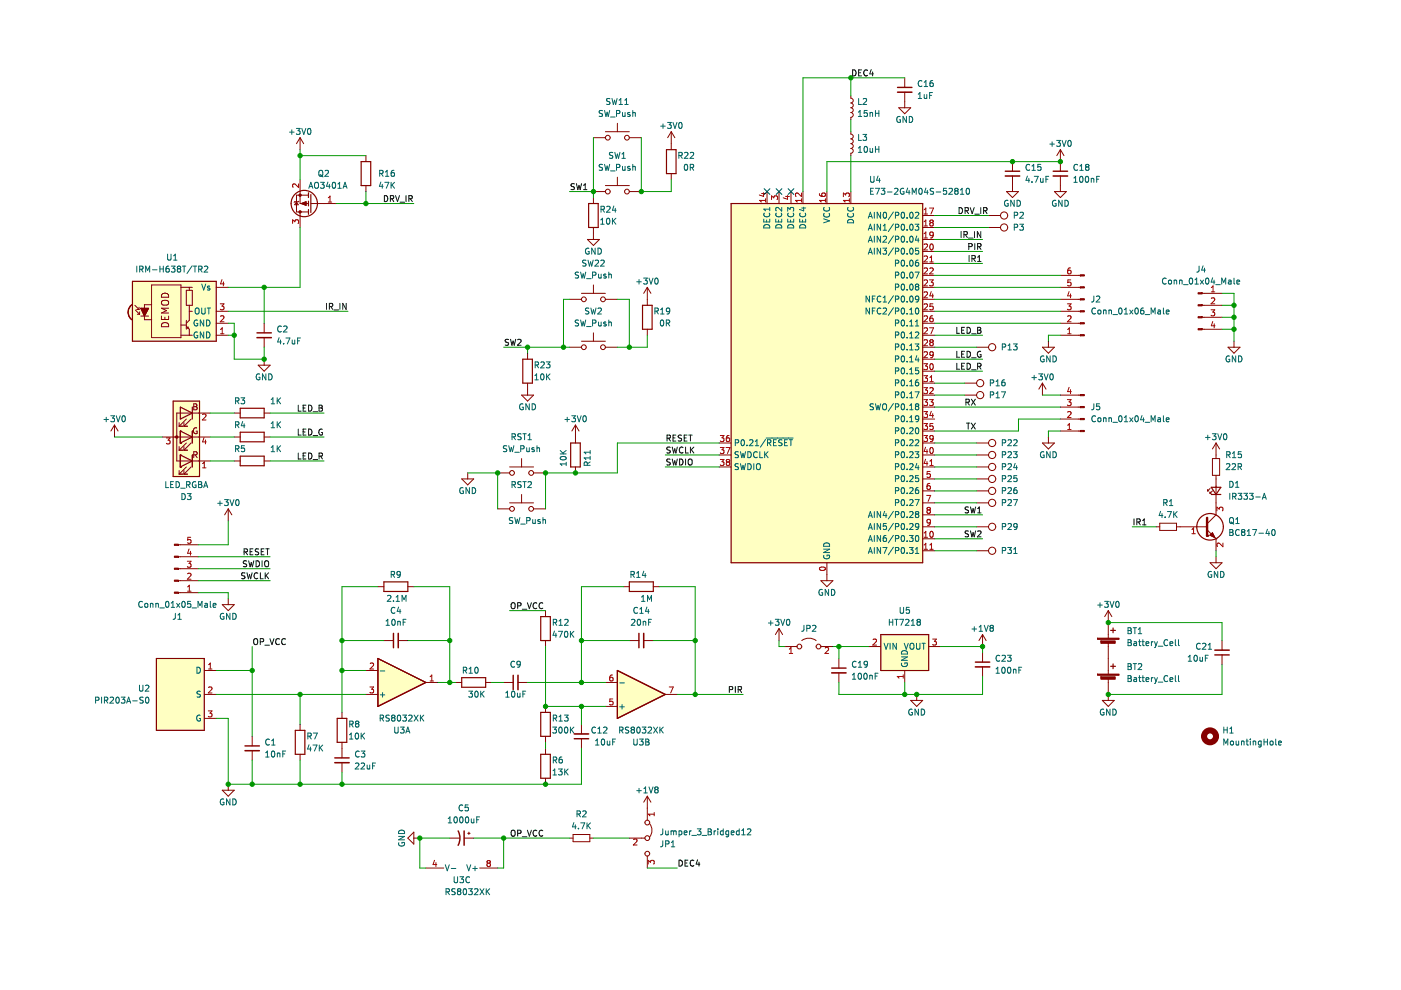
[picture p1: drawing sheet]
<svg xmlns="http://www.w3.org/2000/svg" width="297mm" height="210mm" viewBox="0 0 297 210" stroke-linecap="round" stroke-linejoin="round" font-family="sans-serif">
<path d="M.2 0h296.9v209.9h-296.9z" fill-rule="evenodd" fill="#fff" stroke="#fff" stroke-width=".21"/>
<g fill="none" stroke="#840000" stroke-width=".25">
<path d="M76.6 34.3h2v5h-2zM141.3 31.7h2v5.1h-2zM124.8 43.2h2v5h-2zM155 43.2h40.6v76.1h-40.6zM110.8 76.2h2.1v5h-2.1zM136.2 64.7h2.1v5.1h-2.1zM36.7 85h5.6v16h-5.6zM38.2 86.3l2.6 1.3-2.6 1.2zM38.2 91.4l2.6 1.3-2.6 1.2zM38.2 96.5l2.6 1.2-2.6 1.3zM40.8 86.3v2.5M40.8 91.4v2.5"/>
<path d="M40.8 96.5v2.5M50.9 86.6h5.1v2h-5.1zM50.9 91.6h5.1v2.1h-5.1zM50.9 96.7h5.1v2.1h-5.1zM121 93.9h2v5.1h-2zM256.8 104.8h2M256.8 103.3h2l-1 1.5zM33.2 139.6h10.1v15.3h-10.1zM114.6 130.7h2.1v5.1h-2.1zM133.4 123.4h5.1v2h-5.1zM97.9 143.7h5.1v2h-5.1zM114.6 151h2.1v5.1h-2.1z"/>
<path d="M114.6 159.9h2.1v5.1h-2.1zM130.9 142.2l10.1 5-10.1 5.1z"/>
</g>
<g fill="none" stroke="#840000" stroke-width=".21">
<path d="M191.8 16.5v2M191.8 19.5v3.3M77.6 33v1.3M77.6 39.3v1.3M125.8 29.2h2.6M128.4 39.3h5M128.4 27.9h5M130.9 26.1v1.8M130.9 37.6v1.7M133.4 29.2h2.6M142.3 27.9l-.7 1.3M142.3 27.9v3.8"/>
<path d="M142.3 36.8v1.3M142.3 27.9l.8 1.3M180.4 27.9v.5a.51 .51 0 0 1 .5 .5 .51 .51 0 0 1-.5 .5 .51 .51 0 0 1 .5 .6 .51 .51 0 0 1-.5 .5 .51 .51 0 0 1 .5 .5 .51 .51 0 0 1-.5 .5 .51 .51 0 0 1 .5 .5 .51 .51 0 0 1-.5 .5v.5M180.4 20.3v.5a.51 .51 0 0 1 .5 .5 .51 .51 0 0 1-.5 .5 .51 .51 0 0 1 .5 .5 .51 .51 0 0 1-.5 .5 .51 .51 0 0 1 .5 .6 .51 .51 0 0 1-.5 .5 .51 .51 0 0 1 .5 .5 .51 .51 0 0 1-.5 .5v.5M190.6 22.8h2.5l-1.3 1.3zM214.7 34.3v2M214.7 37.3v3.3M224.8 31.7v4.6M224.8 37.3v3.3M224.8 31.7l-.7 1.3M224.8 31.7l.8 1.3M124.5 50.8h2.6l-1.3 1.2z"/>
<path d="M125.8 40.6h2.6M125.8 41.9v1.3M125.8 48.2v2.6M133.4 40.6h2.6M162.6 40.6v2.6M165.2 40.6v2.6M167.7 40.6v2.6M170.2 40.6v2.6M175.3 40.6v2.6M180.4 40.6v2.6M195.6 48.2h2.6M195.6 45.7h2.6"/>
<path d="M195.6 50.8h2.6M195.6 53.3h2.6M195.6 55.8h2.6M195.6 58.4h2.6M209.6 48.2h2.5M209.6 45.7h2.5M213.4 40.6h2.5l-1.2 1.3zM223.6 40.6h2.5l-1.3 1.3zM224.8 58.4h4.2M111.9 74.9v1.3M120.7 63.5h2.6M120.7 73.6h2.6"/>
<path d="M123.3 62.2h5.1M123.3 72.3h5.1M125.8 60.4v1.8M125.8 70.6v1.7M128.4 63.5h2.5M128.4 73.6h2.5M137.2 60.9v3.8M137.2 69.8v1.3M137.2 60.9l-.7 1.3M137.2 60.9l.8 1.3M195.6 63.5h2.6M195.6 73.6h2.6"/>
<path d="M195.6 60.9h2.6M195.6 66h2.6M195.6 68.5h2.6M195.6 71.1h2.6M195.6 76.2h2.6M195.6 78.7h2.6M207.1 73.6h2.5M221 73.6h2.6l-1.3 1.3zM222.3 72.3v1.3M224.8 63.5h4.2M224.8 60.9h4.2M224.8 66h4.2"/>
<path d="M224.8 68.5h4.2M224.8 71.1h4.2M254.9 62.2h4.2M254.9 69.8h4.2M254.9 67.3h4.2M254.9 64.7h4.2M260.4 73.6h2.5l-1.3 1.3zM261.6 72.3v1.3M24.3 90.1l-.8 1.3M24.3 90.1v2.6M24.3 90.1l.7 1.3M34.4 92.7h10.2"/>
<path d="M38 90.4h.7M38 95.5h.7M38 89.6v.8M38 94.7v.8M38 99.8v.7M38.2 93.9h.1M38.2 91.4h.1M38.2 99h.1M38.2 96.5h.1M38.2 91.4v2.5M38.2 96.5v2.5M39 90.4h.8"/>
<path d="M39 89.6v.8M39 94.7v.8M39 99.8v.7M39 95.5h.8M39.5 88.8l-1.5 1.6M39.5 93.9l-1.5 1.6M39.5 99l-1.5 1.5M40.5 88.8l-1.5 1.6M40.5 93.9l-1.5 1.6M40.5 99l-1.5 1.5M40.8 91.4h.1M40.8 96.5h.1"/>
<path d="M40.8 91.4v2.5M40.8 96.5v2.5M41.1 85.6h.4l.2 .3-.2 .3 .2 .1 .1 .3-.2 .3h-.5zM41.1 96.4h.6v-.5l-.6-.1v1.2M41.1 86.2h.4M41.4 96.4l.4 .6M41.7 90.8a.58 .58 0 0 0-.7 .5 .58 .58 0 0 0 .8 .5v-.4h-.2M44.6 87.6h-7.1v10.1h7.1M49.7 87.6h1.2M49.7 92.7h1.2M49.7 97.7h1.2M56 87.6h1.3"/>
<path d="M56 92.7h1.3M56 97.7h1.3M110.6 83.8h2.5l-1.2 1.2zM111.9 81.2v2.6M122 90.1l-.8 1.3M122 90.1v3.8M122 99v1.3M122 90.1l.8 1.3M152.5 96.5h2.5M152.5 99h2.5M152.5 93.9h2.5M195.6 96.5h2.6"/>
<path d="M195.6 99h2.6M195.6 83.8h2.6M195.6 81.2h2.6M195.6 86.3h2.6M195.6 88.8h2.6M195.6 91.4h2.6M195.6 93.9h2.6M204.5 83.8h2.6M204.5 81.2h2.6M207.1 96.5h2.5M207.1 99h2.5M221 93.9h2.6l-1.3 1.3z"/>
<path d="M221 81.2l-.7 1.3M221 81.2v2.6M221 81.2l.8 1.3M222.3 92.7v1.2M224.8 83.8h4.2M224.8 86.3h4.2M224.8 88.8h4.2M224.8 91.4h4.2M257.1 97.2h1.5v3.6h-1.5zM257.8 93.9v3.3M257.8 93.9l-.7 1.3M257.8 93.9l.8 1.3"/>
<path d="M38 100.5h.7M39 100.5h.8M97.9 101.5h2.5l-1.2 1.3zM99.2 100.3v1.2M105.5 107.9h2.5M108 106.6h5.1M110.6 104.8v1.8M113.1 107.9h2.6M175.3 119.3v2.6M195.6 104.1h2.6M195.6 101.5h2.6M195.6 106.6h2.6"/>
<path d="M195.6 114.2h2.6M195.6 116.8h2.6M195.6 109.2h2.6M195.6 111.7h2.6M207.1 104.1h2.5M207.1 101.5h2.5M207.1 106.6h2.5M255.9 112.3l1.9 1.9M256 103.8v.3M256 104.1h.3M256.6 104.3v.3M256.6 104.6h.2"/>
<path d="M256.6 103.6l-.6 .5M257.1 104.1l-.5 .5M257.8 114.2h.1M257.8 100.8v5.8M257.8 109.2l-1.9 1.9M47.1 128.2h2.6l-1.3 1.3zM48.4 126.9v1.3M115.7 129.5v1.2M115.7 135.8v1.3M132.2 124.4h1.2M133.4 135.8h2.1M136.5 135.8h2"/>
<path d="M138.5 124.4h1.3M259.1 135.8v2M259.1 138.9v2M43.3 147.2h2.6M43.3 142.2h2.6M43.3 152.3h2.6M96.6 144.7h1.3M103 144.7h1.2M106.8 144.7h2M109.8 144.7h2.1M115.7 149.8v1.2M115.7 156.1v1.3"/>
<path d="M115.7 158.7v1.2M123.3 153.6v2M123.3 156.6v2.1M128.4 149.8h2.5M128.4 144.7h2.5M141 147.2h2.6M233.7 148.5h2.5l-1.2 1.3zM235 147.2v1.3M115.7 165v1.3M120.7 177.7h.8M121.5 176.9h3.6v1.6h-3.6zM125.1 177.7h.7"/>
<path d="M133.4 177.7h3.3M137.2 168.8l-.7 1.3M137.2 168.8v5.1M137.2 168.8l.8 1.3M137.7 174.7a2.26 2.26 0 0 1 0 2.7M137.2 181.5v2.5"/>
<circle cx="128.9" cy="29.2" r=".51"/>
<circle cx="132.9" cy="29.2" r=".51"/>
<circle cx="128.9" cy="40.6" r=".51"/>
<circle cx="132.9" cy="40.6" r=".51"/>
<circle cx="212.9" cy="48.2" r=".76"/>
<circle cx="212.9" cy="45.7" r=".76"/>
<circle cx="123.8" cy="63.5" r=".51"/>
<circle cx="123.8" cy="73.6" r=".51"/>
<circle cx="127.8" cy="63.5" r=".51"/>
<circle cx="127.8" cy="73.6" r=".51"/>
<circle cx="210.4" cy="73.6" r=".76"/>
<circle cx="207.8" cy="81.2" r=".76"/>
<circle cx="207.8" cy="83.8" r=".76"/>
<circle cx="210.4" cy="96.5" r=".76"/>
<circle cx="210.4" cy="99" r=".76"/>
<circle cx="108.6" cy="107.9" r=".51"/>
<circle cx="112.6" cy="107.9" r=".51"/>
<circle cx="210.4" cy="106.6" r=".76"/>
<circle cx="210.4" cy="104.1" r=".76"/>
<circle cx="210.4" cy="101.5" r=".76"/>
<circle cx="137.2" cy="174.4" r=".51"/>
<circle cx="137.2" cy="177.7" r=".51"/>
<circle cx="137.2" cy="181" r=".51"/>
</g>
<g fill="none" stroke="#006464" stroke-width=".21">
<path d="M194.7 20l.3-.4v1.3M195.5 17.2a.56 .56 0 0 0-.8 .5 .56 .56 0 0 0 .8 .5M195.9 17.4l.4-.3v1.3M195.9 18.4h.8M197.7 19.6h-.6v1.3M197.8 17.1h-.4l-.2 .3v.7l.2 .3 .4-.2v-.6h-.4l-.2 .2M80.5 36.8l.6-.1 .1-.5-.7-.1v1.3M80.7 38.6l-.3 .9h.8M80.8 36.8l.4 .6M81 39.1v.8M81.6 38.7h.8l-.5 1.2M81.7 37.4h.7"/>
<path d="M81.7 36.5l.4-.4v1.3M82.9 38.7v1.2M83.1 39.2l.5 .7M83.5 36.1l-.3 .1-.2 .2-.1 .7 .3 .3 .4-.1-.1-.6-.3-.1-.3 .2M83.6 38.7l-.7 .7M127.8 34.9l-.7 .1v.3l.5 .3 .2 .3-.3 .2h-.5M127.8 23.5h-.7v.4l.5 .2 .2 .3-.3 .3-.5-.1M128.2 34.8l.3 1.3 .2-.9 .3 .9 .3-1.3M128.2 23.4l.3 1.3 .2-.9 .3 .9 .3-1.3M129.3 20.9l-.6 .1v.4l.5 .2 .1 .3-.2 .3-.5-.1M129.4 36.2h1M129.4 24.8h1"/>
<path d="M129.7 20.9l.3 1.3 .3-1 .2 1 .3-1.3M129.9 32.4l-.5-.1-.2 .2 .1 .4 .6 .2v.4h-.7M130.4 32.3l.3 1.3 .2-.9 .2 .9 .3-1.3M130.7 24.1l.6-.1 .1-.5-.7-.1v1.3M130.7 35.5l.6-.1 .1-.4-.7-.2v1.3M131.3 22.2h.7M131.3 21.2l.3-.3v1.3M131.9 33.6h.7M131.9 32.7l.3-.4v1.3M132 35.3v.8l.5-.1M132 23.8v.8h.5M132.5 22.2h.7"/>
<path d="M132.5 21.2l.3-.3v1.3M132.5 23.8v.9M132.5 35.3v.8M133.6 35.3h-.3l-.2 .1v.2l.5 .2v.3h-.5M133.6 23.9l-.3-.1-.2 .2v.2l.5 .1v.3h-.5M134.2 24l.4-.1 .1 .8M134.2 35.4l.4-.1 .1 .8M134.2 23.4v1.3M134.2 34.8v1.3M140.1 26.7h.9M140.6 26.3v.9M141.5 26h.8l-.4 .4 .4 .2v.5l-.2 .1-.6-.1"/>
<path d="M142.7 26l.4 1.2 .4-1.2M143.9 33l.6-.1 .1-.5-.7-.1v1.3M144 26.1l.2-.1a.68 .68 0 0 1 .4 .6 .68 .68 0 0 1-.4 .6l-.3-.5zM144.2 33l.5 .6M145.1 32.4l.5-.1 .3 .4-.8 .9h.8M145.2 35l.2-.2a.68 .68 0 0 1 .4 .7 .68 .68 0 0 1-.4 .6l-.3-.5zM146.3 35.5l.7-.1v-.4l-.7-.2v1.3M146.3 32.4l.5-.1 .3 .4-.8 .9h.8M146.7 35.5l.4 .6M182 23.8l.3-.4v1.3M182 32.3h.7M182 31.4l.3-.4v1.3"/>
<path d="M182 24.7h.7M182 28.5v1.3h.7M182 20.9v1.3h.7M183 28.5h.7l-.4 .5 .4 .1v.5l-.2 .2-.5-.2M183 21l.5-.1 .2 .3-.7 1h.7M183.3 31.2l.2-.2a.68 .68 0 0 1 .4 .7 .68 .68 0 0 1-.4 .6l-.3-.5zM183.9 23.4h-.6l-.1 .6h.6l.1 .6-.2 .1-.5-.1M184.5 31.5v.7h.5M184.5 24l.4-.1 .1 .8M184.5 23.8v.9M184.6 37.4v1l.2 .3h.3l.2-.3v-1M185 31.5v.8"/>
<path d="M185.2 39.9h-.6v1.3h.6M185.6 23.4v1.3M185.6 31v1.3M185.6 31.6h.7M185.6 24h.7M185.6 39.9h.9l-.6 1.3M186.2 37.3l-.3 .9h.7M186.3 23.4v1.3M186.3 31v1.3M186.5 37.8v.9M186.8 39.9h.8l-.4 .5 .3 .1v.6l-.1 .1-.6-.1M190.9 24.8a.58 .58 0 0 0-.8 .5 .58 .58 0 0 0 .8 .5v-.4h-.2"/>
<path d="M191.6 40a.58 .58 0 0 0-.7 .6 .58 .58 0 0 0 .8 .5v-.5h-.3M192.2 24.7v1.3l-.7-1.3v1.3M192.4 39.9l-.3 .9h.8M192.8 24.7a.64 .64 0 0 1 .7 .6 .64 .64 0 0 1-.7 .7zM194.7 20.9h.7M195.9 20l.1 .8h.5M196.3 39.9l-.3 .9h.8M196.5 20v.9M197.1 20.2h.4M197.9 40h-.6v.4l.5 .2 .1 .3-.2 .3-.5-.1M200.7 39.9h-.6l-.1 .6h.6l.1 .6-.2 .1-.5-.1M217.8 37.3l-.3 .9h.8"/>
<path d="M218.1 37.8v.9M218.3 35a.56 .56 0 0 0-.8 .5 .56 .56 0 0 0 .8 .5M218.8 36.1h.7M218.8 35.2l.4-.3v1.2M218.8 38.5v.2M219.3 37.4h.8l-.5 1.3M220.6 37.8l.1 .8 .5-.1M220.7 34.9h-.6l-.1 .6 .6-.1 .1 .6-.2 .1-.5-.1M221.2 37.8v.9M221.8 38h.4M222.4 37.4h-.6v1.3M222.6 30.6h1"/>
<path d="M223.1 30.1v.9M224 29.8h.8l-.4 .5 .4 .1v.5l-.2 .1-.6-.1M225.2 29.8l.4 1.2 .4-1.2M226.5 29.9l.2-.1a.68 .68 0 0 1 .4 .6 .68 .68 0 0 1-.4 .6l-.3-.4zM227.7 38.7h.7M227.7 37.8l.3-.4v1.3M228.5 35a.56 .56 0 0 0-.8 .5 .56 .56 0 0 0 .8 .5M229 36.1h.7M229 35.2l.3-.3v1.2M229 37.5l.2-.1a.68 .68 0 0 1 .4 .6 .68 .68 0 0 1-.4 .7l-.3-.5zM230.3 37.4h.1a.68 .68 0 0 1 .4 .6 .68 .68 0 0 1-.4 .7 .84 .84 0 0 1-.1-1.3zM230.4 35.4l-.2 .2v.4l.2 .1h.2l.3-.2-.1-.4-.2-.1"/>
<path d="M230.4 35.4l-.2-.2 .2-.3h.2l.3 .2-.3 .3M230.4 35.4h.2M231.4 37.8v.9M231.4 37.9h.5v.8M232.5 38h.4M233.1 37.4h-.6v1.3M122.7 57.8h-.7v.4l.6 .2 .1 .3-.3 .3-.5-.1M123.1 57.7l.3 1.3 .2-.9 .3 .9 .3-1.3M124.2 55.2l-.6 .1v.3l.5 .3 .1 .3-.2 .2h-.5M124.4 59.1h.9M124.7 55.2l.3 1.2 .2-.9 .3 .9 .3-1.2M124.9 52.7a.58 .58 0 0 0-.8 .6 .58 .58 0 0 0 .8 .5v-.5h-.2"/>
<path d="M125.6 58.4l.6-.1 .1-.5-.7-.1v1.3M126.2 52.6v1.3l-.7-1.3v1.3M126.2 55.3l.5-.1 .2 .3-.8 .9h.8M126.8 52.6a.64 .64 0 0 1 .7 .6 .64 .64 0 0 1-.7 .7zM126.9 58.1l.1 .8 .4-.1M127.4 47.5h.7M127.4 46.6l.3-.3v1.2M127.4 55.3l.5-.1 .2 .3-.8 .9h.8M127.4 44.4l.6-.1 .1-.4-.7-.2v1.3M127.4 58.1v.9M127.7 44.4l.5 .6M128.5 58.2l-.3-.1-.2 .2 .1 .2 .4 .1v.3h-.5"/>
<path d="M128.6 43.9l.5-.2 .3 .4-.8 .9h.8M128.7 46.4l.2-.1a.68 .68 0 0 1 .4 .6 .68 .68 0 0 1-.4 .6l-.3-.4zM129.1 58.2h.5v.8M129.1 57.7v1.3M129.8 46.3v1.2M130 46.8l.6 .7M130.2 43.7l-.4 .9h.8M130.5 44.2v.8M130.6 46.3l-.8 .7M135 59.7h1M135.5 59.3v.9M136.5 59h.7l-.4 .4 .4 .2v.5l-.2 .1-.5-.1"/>
<path d="M137.6 59l.4 1.2 .5-1.2M138.9 59.1l.2-.1a.68 .68 0 0 1 .5 .6 .68 .68 0 0 1-.5 .6l-.3-.5zM161.9 46.5v.6h1.3v-.6M162 47.8a.68 .68 0 0 1 .8-.2 .68 .68 0 0 1 .4 .7h-1.3zM162.1 45.2a.56 .56 0 0 0 .5 .8 .56 .56 0 0 0 .5-.8M162.5 46.6v.5M163.2 44v.7M163.2 44.3h-1.3l.4 .4M164.5 46.5v.6h1.2v-.6M164.5 47.8a.68 .68 0 0 1 .8-.2 .68 .68 0 0 1 .4 .7h-1.2zM164.6 45.2a.56 .56 0 0 0 .5 .8 .56 .56 0 0 0 .5-.8M165.1 46.6v.5"/>
<path d="M165.7 44v.8l-.9-.8-.3 .2 .1 .5M167 46.5v.6h1.3v-.6M167 44.8v-.8l.5 .4 .1-.4h.6l.1 .2-.1 .6M167.1 47.8a.68 .68 0 0 1 .8-.2 .68 .68 0 0 1 .4 .7h-1.3zM167.1 45.2a.56 .56 0 0 0 .5 .8 .56 .56 0 0 0 .6-.8M167.6 46.6v.5M169.5 46.5v.6h1.3v-.6M169.6 47.8a.68 .68 0 0 1 .8-.2 .68 .68 0 0 1 .4 .7h-1.3zM169.7 45.2a.56 .56 0 0 0 .5 .8 .56 .56 0 0 0 .5-.8M170 44.1h.8M170.2 46.6v.5M170.4 43.9v.8l-.9-.3"/>
<path d="M174.6 46.4l1.3 .4-1.3 .4M174.7 44a.56 .56 0 0 0 .6 .8 .56 .56 0 0 0 .5-.8M174.7 45.3a.56 .56 0 0 0 .6 .7 .56 .56 0 0 0 .5-.7M179.8 44a.56 .56 0 0 0 .5 .8 .56 .56 0 0 0 .6-.8M179.8 45.3a.56 .56 0 0 0 .5 .7 .56 .56 0 0 0 .6-.7M179.9 46.6a.66 .66 0 0 1 .7 0 .66 .66 0 0 1 .4 .6h-1.3zM184.1 46.3l.4-1.3 .5 1.3M184.1 48.8l.4-1.3 .5 1.3M184.1 51.3l.4-1.2 .5 1.2M184.1 53.9l.4-1.3 .5 1.3M184.2 45.9h.6M184.2 48.4h.6"/>
<path d="M184.2 51h.6M184.2 53.5h.6M184.6 40.5h.4M185.4 45v1.3M185.4 47.5v1.3M185.4 50.1v1.2M185.4 52.6v1.3M186.7 45v1.3l-.7-1.3v1.3M186.7 47.5v1.3l-.7-1.3v1.3M186.7 50.1v1.2l-.7-1.2v1.2M186.7 52.6v1.3l-.7-1.3v1.3M187.2 52.6h.8l-.5 .5 .4 .1v.6l-.2 .1-.5-.1"/>
<path d="M187.2 48.8h.8M187.2 50.2l.5-.1 .3 .3-.8 .9h.8M187.2 47.9l.4-.4v1.3M187.4 45.1l.1-.1a.68 .68 0 0 1 .5 .6 .68 .68 0 0 1-.5 .7l-.3-.5zM188.2 40.7h.9M189.4 44.9l-1.1 1.7M189.4 47.5l-1.1 1.6M189.4 50l-1.1 1.6M189.4 52.6l-1.1 1.6M189.7 40l.4-.1 .3 .4-.8 .9h.8M189.8 48.2l.7-.1v-.4l-.7-.2v1.3M189.8 45.7l.7-.1v-.5l-.7-.1v1.3"/>
<path d="M189.8 55.8h.7v-.5l-.7-.1v1.2M189.8 58.4l.7-.1v-.5l-.7-.1v1.3M189.8 50.7h.7v-.5l-.7-.1v1.2M189.8 53.3l.7-.1v-.5l-.7-.1v1.3M191.2 52.7l.2-.1a.68 .68 0 0 1 .4 .6 .68 .68 0 0 1-.4 .7l-.3-.5zM191.2 55.3l.2-.1a.68 .68 0 0 1 .4 .6 .68 .68 0 0 1-.4 .6l-.3-.5zM191.2 47.7l.2-.2a.68 .68 0 0 1 .4 .7 .68 .68 0 0 1-.4 .6l-.3-.5zM191.2 45.1l.2-.1a.68 .68 0 0 1 .4 .6 .68 .68 0 0 1-.4 .7l-.3-.5zM191.2 57.8l.2-.1a.68 .68 0 0 1 .4 .6 .68 .68 0 0 1-.4 .7l-.3-.5zM191.2 50.2l.2-.1a.68 .68 0 0 1 .4 .6 .68 .68 0 0 1-.4 .6l-.3-.4zM192.3 56.3v.1M192.3 46.1v.2"/>
<path d="M192.3 48.7v.1M192.3 51.2v.1M192.3 53.8v.1M192.3 58.8v.2M192.7 40.3v.9M193 47.7l.2-.2a.68 .68 0 0 1 .4 .7 .68 .68 0 0 1-.4 .6l-.3-.5zM193 52.7l.2-.1a.68 .68 0 0 1 .4 .6 .68 .68 0 0 1-.4 .7l-.3-.5zM193 50.2l.2-.1a.68 .68 0 0 1 .4 .6 .68 .68 0 0 1-.4 .6l-.3-.4zM193 55.3l.2-.1a.68 .68 0 0 1 .4 .6 .68 .68 0 0 1-.4 .6l-.3-.5zM193 45.1l.2-.1a.68 .68 0 0 1 .4 .6 .68 .68 0 0 1-.4 .7 .84 .84 0 0 1-.2-1.2zM193 57.8l.2-.1a.68 .68 0 0 1 .4 .6 .68 .68 0 0 1-.4 .7 .84 .84 0 0 1-.2-1.2zM193.4 41.2v-1.3l.4 .9 .5-.9v1.3"/>
<path d="M194 47.5h.8l-.4 .5 .3 .1v.6l-.1 .1-.6-.1M194 57.7h.9l-.6 1.3M194.1 45.1l.5-.1 .2 .4-.8 .9h.8M194.4 50l-.3 .9h.8M194.7 55.2h-.4l-.2 .3v.7l.2 .2 .4-.1v-.6l-.4-.1-.2 .3M194.7 50.5v.8M194.7 52.6h-.6v.6h.6v.6l-.1 .1-.5-.1M194.9 40l.2-.1a.68 .68 0 0 1 .4 .7 .68 .68 0 0 1-.4 .6l-.3-.5zM196.6 40.3v.9M198.5 40.7h1M201.2 40l.5-.1 .2 .4-.8 .9h.8M202.7 40.5l-.3-.3 .3-.3h.2l.2 .3-.2 .3"/>
<path d="M202.7 40.5l-.3 .2v.2l.3 .3h.2l.2-.3v-.2l-.2-.2M202.7 40.5h.2M203.6 41.2h.8M203.6 40.3l.4-.4v1.3M205 40l.1-.1a.68 .68 0 0 1 .5 .7 .68 .68 0 0 1-.5 .6l-.3-.5zM213.7 42.5a.58 .58 0 0 0-.7 .6 .58 .58 0 0 0 .8 .5v-.4h-.3M215 42.5v1.2l-.7-1.2v1.2M215 45.7l.7-.1v-.5l-.7-.1v1.3M215 48.2l.7-.1v-.4l-.7-.2v1.3M215.6 42.5a.64 .64 0 0 1 .8 .6 .64 .64 0 0 1-.8 .6zM216.2 47.5h.8l-.4 .5 .3 .1v.6l-.2 .1-.5-.1M216.3 45.1l.4-.1 .3 .4-.8 .9h.8"/>
<path d="M223.9 42.5a.58 .58 0 0 0-.8 .6 .58 .58 0 0 0 .8 .5v-.4h-.2M225.2 42.5v1.2l-.7-1.2v1.2M225.8 42.5a.64 .64 0 0 1 .7 .6 .64 .64 0 0 1-.7 .6zM247.2 59.1a.56 .56 0 0 0-.7 .5 .56 .56 0 0 0 .7 .5M247.9 59.4h.3l.2 .2v.4l-.2 .2-.5-.2zM248.9 59.5l.5-.1 .1 .8M248.9 59.4v.8M250.1 59.5l.5-.1v.8M250.1 59.4v.8M252.3 59.1l.1-.1a.68 .68 0 0 1 .5 .6 .68 .68 0 0 1-.5 .6l-.3-.5zM253.4 59.3l.3-.3v1.2M254.2 56.4v1.1l-.5 .2"/>
<path d="M254.5 59.4l.7 .8M255.1 56.4l-.3 .9h.8M255.2 59.4l-.7 .8M255.4 56.8v.9M255.7 59.1l.2-.1a.68 .68 0 0 1 .4 .6 .68 .68 0 0 1-.4 .6l-.3-.5zM257.1 58.9l-.3 .9h.8M257.4 59.4v.8M260.5 59.4h.5v.8M261 59.7l-.6 .2 .2 .3h.4M261.6 59v1l.2 .2M262.2 59.8l.6-.1v-.3h-.4l-.2 .2 .1 .6h.5M113.4 79.6l.4-.3v1.2"/>
<path d="M113.5 77.4l.6-.1v-.4l-.6-.2v1.3M113.8 77.4l.4 .6M114.7 76.9l.5-.2 .2 .4-.8 .9h.8M114.7 79.4l.2-.1a.68 .68 0 0 1 .5 .6 .68 .68 0 0 1-.5 .6l-.3-.4zM115.8 76.7h.8l-.4 .5 .4 .1v.6l-.2 .1-.6-.1M115.9 79.3v1.2M116.1 79.8l.5 .7M116.6 79.3l-.7 .7M122.7 67.9l-.7 .1v.3l.6 .3 .1 .3-.3 .2h-.5M123.1 67.8l.3 1.3 .2-.9 .3 .9 .3-1.3M124.4 69.2h.9M124.9 65.4l-.5-.1-.3 .2 .1 .4 .6 .2v.4h-.7"/>
<path d="M125.3 65.3l.3 1.3 .2-.9 .3 .9 .3-1.3M125.6 68.5h.6l.1-.5-.7-.2v1.3M126.8 65.4l.5-.1 .2 .4-.8 .9h.8M126.9 68.3l.1 .8 .4-.1M127.4 68.3v.8M128.5 68.3h-.3l-.2 .2 .1 .1 .4 .2v.3h-.5M129.1 67.8v1.3M129.1 68.4l.5-.1v.8M138.9 66l.6-.1v-.5l-.6-.1v1.3M139.2 66l.4 .6M140.1 66.6h.7M140.1 65.7l.3-.4v1.3"/>
<path d="M140.1 68l.2-.2a.68 .68 0 0 1 .4 .7 .68 .68 0 0 1-.4 .6l-.3-.5zM141.3 68.5h.6v-.5l-.6-.2v1.3M141.6 68.5l.4 .6M142 65.9l-.2 .2-.4-.1-.1-.6 .5-.1 .2 .2-.1 .8-.1 .2-.4 .1M184.3 62.8v1.2l-.7-1.2v1.2M184.3 65.3v1.3l-.7-1.3v1.3M185 63.4h.4M185 65.9h.4M185.6 65.3h-.6v1.3M185.6 62.8h-.6v1.2M186.8 65.4a.56 .56 0 0 0-.8 .5 .56 .56 0 0 0 .8 .6M186.8 62.9a.56 .56 0 0 0-.8 .5 .56 .56 0 0 0 .8 .5"/>
<path d="M187.2 65.4l.5-.1 .3 .4-.8 .9h.8M187.2 63.1l.4-.3v1.2M187.2 64h.8M189.4 62.7l-1.1 1.6M189.4 65.2l-1.1 1.7M189.8 76.1h.7v-.5l-.7-.1v1.2M189.8 66l.7-.1v-.5l-.7-.1v1.3M189.8 68.5h.7v-.5l-.7-.2v1.3M189.8 60.9l.7-.1v-.4l-.7-.2v1.3M189.8 73.6l.7-.1v-.5l-.7-.1v1.3M189.8 78.7l.7-.1v-.5l-.7-.1v1.3M189.8 63.4h.7v-.5l-.7-.1v1.2"/>
<path d="M189.8 71h.7v-.5l-.7-.1v1.3M191.2 60.4l.2-.2a.68 .68 0 0 1 .4 .7 .68 .68 0 0 1-.4 .6l-.3-.5zM191.2 73l.2-.1a.68 .68 0 0 1 .4 .7 .68 .68 0 0 1-.4 .6l-.3-.5zM191.2 78.1l.2-.1a.68 .68 0 0 1 .4 .6 .68 .68 0 0 1-.4 .7l-.3-.5zM191.2 62.9l.2-.1a.68 .68 0 0 1 .4 .6 .68 .68 0 0 1-.4 .6l-.3-.4zM191.2 65.4l.2-.1a.68 .68 0 0 1 .4 .6 .68 .68 0 0 1-.4 .7l-.3-.5zM191.2 68l.2-.2a.68 .68 0 0 1 .4 .7 .68 .68 0 0 1-.4 .6l-.3-.5zM191.2 75.6l.2-.1a.68 .68 0 0 1 .4 .6 .68 .68 0 0 1-.4 .6l-.3-.5zM191.2 70.5l.2-.1a.68 .68 0 0 1 .4 .6 .68 .68 0 0 1-.4 .7l-.3-.5zM192.3 71.5v.2M192.3 69v.1M192.3 74.1v.1"/>
<path d="M192.3 61.4v.1M192.3 63.9v.1M192.3 66.5v.1M192.3 76.6v.1M192.3 79.1v.2M192.9 66.6h.7M192.9 69.1h.7M192.9 74.2h.7M192.9 76.7h.7M192.9 79.3h.7M192.9 65.7l.3-.4v1.3M192.9 68.2l.3-.4v1.3"/>
<path d="M192.9 70.7l.3-.3v1.3M192.9 73.3l.3-.4v1.3M192.9 75.8l.3-.3v1.2M192.9 78.4l.3-.4v1.3M192.9 71.7h.7M193 62.9l.2-.1a.68 .68 0 0 1 .4 .6 .68 .68 0 0 1-.4 .6l-.3-.4zM193 60.3l.2-.1a.68 .68 0 0 1 .4 .7 .68 .68 0 0 1-.4 .6 .84 .84 0 0 1-.2-1.2zM194 72.9h.8l-.4 .5 .3 .1v.6l-.1 .1-.6-.1M194.1 70.5l.5-.1 .2 .3-.8 1h.8M194.1 69.1h.7M194.1 68.2l.3-.4v1.3M194.2 65.4l.2-.1a.68 .68 0 0 1 .4 .6 .68 .68 0 0 1-.4 .7l-.3-.5z"/>
<path d="M194.3 60.8l-.2-.3 .2-.3h.3l.2 .3-.2 .3M194.3 60.8l-.2 .2v.3l.2 .2h.3l.2-.2-.1-.4-.1-.1M194.3 60.8h.3M194.4 75.4l-.3 .9h.8M194.7 75.9v.8M194.7 78h-.6v.6l.6-.1v.6l-.1 .2-.5-.2M194.8 63.3l-.2 .3-.4-.1-.1-.6 .5-.1 .2 .2-.1 .7-.1 .3h-.4M212.5 73.6l.6-.1 .1-.5-.7-.1v1.3M213.7 73.3l.4-.4v1.3M213.7 74.2h.7M214.9 72.9h.8l-.5 .5 .4 .1v.6l-.2 .1-.5-.1M219.3 79.6v.9"/>
<path d="M220.2 79.3h.8l-.4 .5 .4 .1v.5l-.2 .1-.6-.1M221.3 75.5a.58 .58 0 0 0-.7 .6 .58 .58 0 0 0 .8 .5v-.4h-.3M221.4 79.3l.4 1.2 .4-1.2M222.6 75.5v1.2l-.7-1.2v1.2M222.7 79.4l.2-.1a.68 .68 0 0 1 .4 .6 .68 .68 0 0 1-.4 .6l-.3-.4zM223.3 75.5a.64 .64 0 0 1 .7 .6 .64 .64 0 0 1-.7 .6zM231.9 62.8v1.1l-.5 .1M232.3 65.4a.56 .56 0 0 0-.8 .5 .56 .56 0 0 0 .8 .6M232.5 62.9l.4-.1 .3 .3-.8 .9h.8M232.8 65.9l.2-.2 .4 .2-.1 .6h-.5zM234 65.9l.5-.1v.8M234 65.7v.9"/>
<path d="M235.1 65.9l.5-.1 .1 .8M235.1 65.7v.9M236 66.7h.9M237.3 65.4l.2-.1a.68 .68 0 0 1 .4 .6 .68 .68 0 0 1-.4 .7l-.3-.5zM238.4 66.6h.7M238.4 65.7l.3-.4v1.3M239.5 65.7l.7 .9M240.2 65.7l-.7 .9M240.7 65.4l.2-.1a.68 .68 0 0 1 .5 .6 .68 .68 0 0 1-.5 .7l-.3-.5zM242.4 65.3l-.3 .1-.2 .2-.1 .7 .3 .3 .4-.1-.1-.6-.3-.1-.3 .2M242.8 66.7h1M244.1 66.6v-1.3l.4 .9 .4-.9v1.3"/>
<path d="M245.5 65.8h.5l.1 .8M246.1 66l-.6 .3 .1 .3 .5-.1M246.7 65.3v1.1l.1 .2M247.3 66.2l.6-.2-.1-.2-.4-.1-.1 .2v.6h.5M250.9 60.4h1M253.4 60.2h.7M257.8 60.4h.9M259 60.2v-1.2l.5 .9 .4-.9v1.2M260.7 75.5a.58 .58 0 0 0-.8 .6 .58 .58 0 0 0 .8 .5v-.4h-.2M262 75.5v1.2l-.7-1.2v1.2M262.6 75.5a.64 .64 0 0 1 .7 .6 .64 .64 0 0 1-.7 .6zM22 88.9h1"/>
<path d="M22.5 88.5v.9M23.5 88.2h.8l-.4 .4 .3 .2v.5l-.2 .1-.5-.1M24.6 88.2l.5 1.2 .4-1.2M26 88.3l.1-.1a.68 .68 0 0 1 .5 .6 .68 .68 0 0 1-.5 .6l-.3-.5zM49.9 95.2l.6-.1 .1-.5-.7-.1v1.3M49.9 85h.6l.1-.5-.7-.2v1.3M49.9 90.1l.6-.1 .1-.5-.7-.1v1.3M50.2 85l.5 .6M50.2 90.1l.5 .6M50.2 95.2l.5 .6M51.1 84.3h.8l-.4 .5 .3 .2v.5l-.2 .1-.5-.1M51.5 89.4l-.3 .9h.7"/>
<path d="M51.8 89.8v.9M51.8 94.5h-.6v.6l.6-.1v.6l-.2 .2-.4-.2M57.5 95.8h.7M57.5 85.6h.7M57.5 90.7h.7M57.5 84.7l.4-.4v1.3M57.5 89.8l.4-.4v1.3M57.5 94.9l.4-.4v1.3M58.8 84.3v1.3M58.8 89.4v1.3M58.8 94.5v1.3M58.9 84.9l.6 .7"/>
<path d="M58.9 90l.6 .7M58.9 95l.6 .8M59.5 84.3l-.7 .8M59.5 89.4l-.7 .7M59.5 94.5l-.7 .7M110.9 85.7a.58 .58 0 0 0-.7 .6 .58 .58 0 0 0 .7 .5v-.5h-.2M112.2 85.6v1.3l-.7-1.3v1.3M112.8 85.6a.64 .64 0 0 1 .8 .7 .64 .64 0 0 1-.8 .6zM113.4 80.5h.7M118.8 96.2h1.2M118.8 95.5l.7 .7M118.9 96.9a.61 .61 0 0 1 .7-.2 .61 .61 0 0 1 .4 .6 .75 .75 0 0 1-1.2-.2z"/>
<path d="M119.8 88.9h.9M120 98v.7M120 98.4h-1.2l.3 .3M120 95.5l-.7 .6M120.3 88.5v.9M121.2 88.2h.8l-.4 .4 .3 .2v.5l-.1 .1-.6-.1M122.4 88.2l.4 1.2 .4-1.2M123.7 88.3l.2-.1a.68 .68 0 0 1 .4 .6 .68 .68 0 0 1-.4 .6l-.3-.5zM124.5 98.7v-.6l-.5-.1-.1 .7h1.2M125.1 97.1h-1.2l.3 .4M125.1 97.9l-.6 .5M125.1 95.5v.7"/>
<path d="M125.1 96.7v.8M125.1 95.9h-1.2l.3 .3M155.9 93.9l.6-.1 .1-.4-.7-.2v1.3M156.6 95.8l-.7 .1v.4l.5 .2 .2 .3-.3 .2h-.5M156.6 98.4h-.7v.4l.5 .2 .2 .3-.3 .3-.5-.1M157 95.8l.3 1.2 .2-.9 .3 .9 .3-1.2M157 98.3l.3 1.3 .2-.9 .3 .9 .3-1.3M157.2 93.4l.2-.2a.68 .68 0 0 1 .4 .7 .68 .68 0 0 1-.4 .6l-.3-.5zM158.4 94.4v.1M158.6 95.8a.64 .64 0 0 1 .7 .6 .64 .64 0 0 1-.7 .6zM158.6 98.3a.64 .64 0 0 1 .7 .6 .64 .64 0 0 1-.7 .7zM158.9 93.4l.5-.2 .2 .4-.7 .9h.7"/>
<path d="M159.8 98.3v1.3M160.1 93.6l.4-.4v1.3M160.1 94.5h.8M160.4 98.5l.3-.2a.43 .43 0 0 1 .5 .4v.5a.42 .42 0 0 1-.4 .4 .42 .42 0 0 1-.4-.4zM160.6 95.9a.56 .56 0 0 0-.8 .5 .56 .56 0 0 0 .8 .5M161.1 95.8v1.2h.6M162.1 95.8v1.2M162.3 93.2l-1.1 1.6M162.3 96.3l.5 .7M162.4 92.9h5.8M162.7 93.9l.6-.1 .1-.4-.7-.2v1.3M162.8 95.8l-.7 .7"/>
<path d="M163 93.9l.5 .6M164 93.8h.4M164.6 93.2h-.6v1.3h.6M165.8 93.3l-.5-.1-.2 .3 .1 .3 .5 .2v.4h-.6M166.4 93.8h.4M167 93.2h-.6v1.3h.6M167.3 93.2h.7M167.7 93.2v1.3M185.2 85.7l-.5-.1-.2 .3 .1 .3 .5 .2v.4h-.6M185.6 85.6l.3 1.3 .3-.9 .2 .9 .3-1.3M187.2 85.8l.2-.2a.43 .43 0 0 1 .6 .4v.5a.42 .42 0 0 1-.5 .4 .42 .42 0 0 1-.4-.4zM189.4 85.6l-1.1 1.6"/>
<path d="M189.8 96.4h.7v-.5l-.7-.1v1.2M189.8 99l.7-.1v-.5l-.7-.1v1.3M189.8 83.7h.7v-.5l-.7-.1v1.2M189.8 81.2l.7-.1v-.4l-.7-.2v1.3M189.8 91.4l.7-.1v-.5l-.7-.1v1.3M189.8 86.3l.7-.1v-.5l-.7-.1v1.3M189.8 88.8h.7v-.5l-.7-.1v1.2M189.8 93.9l.7-.1v-.4l-.7-.2v1.3M191.2 90.8l.2-.1a.68 .68 0 0 1 .4 .6 .68 .68 0 0 1-.4 .7l-.3-.5zM191.2 88.3l.2-.1a.68 .68 0 0 1 .4 .6 .68 .68 0 0 1-.4 .6l-.3-.5zM191.2 95.9l.2-.1a.68 .68 0 0 1 .4 .6 .68 .68 0 0 1-.4 .6l-.3-.4zM191.2 83.2l.2-.1a.68 .68 0 0 1 .4 .6 .68 .68 0 0 1-.4 .6l-.3-.4z"/>
<path d="M191.2 98.4l.2-.1a.68 .68 0 0 1 .4 .6 .68 .68 0 0 1-.4 .7l-.3-.5zM191.2 85.7l.2-.1a.68 .68 0 0 1 .4 .7 .68 .68 0 0 1-.4 .6l-.3-.5zM191.2 93.4l.2-.2a.68 .68 0 0 1 .4 .7 .68 .68 0 0 1-.4 .6l-.3-.5zM191.2 80.7l.2-.2a.68 .68 0 0 1 .4 .7 .68 .68 0 0 1-.4 .6l-.3-.5zM192.3 81.7v.1M192.3 94.4v.1M192.3 84.2v.1M192.3 86.8v.1M192.3 89.3v.1M192.3 91.8v.2M192.3 96.9v.1M192.3 99.5v.1"/>
<path d="M192.9 95.9l.5-.1 .2 .3-.8 .9h.8M192.9 98.4l.5-.1 .2 .4-.8 .9h.8M192.9 84.3h.7M192.9 81.8h.7M192.9 86.9h.7M192.9 90.8l.5-.1 .2 .4-.8 .9h.8M192.9 93.4l.5-.2 .2 .4-.8 .9h.8M192.9 80.9l.3-.4v1.3M192.9 83.4l.3-.3v1.2M192.9 86l.3-.4v1.3M192.9 88.5l.3-.3v1.2M192.9 89.4h.7"/>
<path d="M194 95.8h.8l-.4 .5 .3 .1v.5l-.1 .1-.6-.1M194 83.1h.9l-.6 1.2M194.1 93.4l.5-.2 .2 .4-.8 .9h.8M194.2 90.8l.2-.1a.68 .68 0 0 1 .4 .6 .68 .68 0 0 1-.4 .7l-.3-.5zM194.3 86.2l-.2-.3 .2-.3h.3l.2 .3-.2 .3M194.3 86.2l-.2 .2v.2l.2 .3h.3l.2-.3-.1-.3-.1-.1M194.3 86.2h.3M194.4 98.2l-.3 1h.8M194.7 80.5l-.4 .1-.2 .2v.8l.2 .2 .4-.1v-.6l-.4-.1-.2 .3M194.7 98.7v.9M194.8 88.7l-.2 .2h-.4l-.1-.6 .5-.1 .2 .2-.1 .7-.1 .3h-.4M210 81.2l.6-.1v-.4l-.6-.2v1.3"/>
<path d="M210 83.7h.6v-.5l-.6-.1v1.2M211.2 80.9l.3-.4v1.3M211.2 83.4l.3-.3v1.2M211.2 84.3h.7M211.2 81.8h.7M212.3 83.1h.9l-.6 1.2M212.5 96.4h.6l.1-.5-.7-.1v1.2M212.5 99l.6-.1 .1-.5-.7-.1v1.3M213 80.5l-.4 .1-.2 .2v.8l.2 .2 .5-.1-.1-.6-.4-.1-.2 .3M213.7 95.9l.5-.1 .2 .3-.7 .9h.7M213.7 98.4l.5-.1 .2 .4-.7 .9h.7M214.9 95.8h.8l-.5 .5 .4 .1v.5l-.2 .1-.5-.1"/>
<path d="M215.2 98.2l-.3 1h.8M215.5 98.7v.9M218.8 80.1h.9M221.3 95.8a.58 .58 0 0 0-.7 .6 .58 .58 0 0 0 .8 .5v-.4h-.3M222.6 95.8v1.2l-.7-1.2v1.2M223.3 95.8a.64 .64 0 0 1 .7 .6 .64 .64 0 0 1-.7 .6zM231.9 85.6v1.1l-.5 .2M232.3 88.3a.56 .56 0 0 0-.8 .5 .56 .56 0 0 0 .8 .5M232.8 88.7l.2-.1 .4 .1-.1 .7-.5-.1zM233.1 85.6h-.6v.6h.6v.6l-.2 .1-.4-.1M234 88.6v.8M234 88.7l.5-.1v.8"/>
<path d="M235.1 88.7l.5-.1 .1 .8M235.1 88.6v.8M236 89.5h.9M237.3 88.3l.2-.1a.68 .68 0 0 1 .4 .6 .68 .68 0 0 1-.4 .6l-.3-.5zM238.4 88.5l.3-.3v1.2M238.4 89.4h.7M239.5 88.6l.7 .8M240.2 88.6l-.7 .8M240.7 88.3l.2-.1a.68 .68 0 0 1 .5 .6 .68 .68 0 0 1-.5 .6l-.3-.5zM242.1 88.1l-.3 .9h.8M242.4 88.6v.8M242.8 89.5h1"/>
<path d="M244.1 89.4v-1.2l.4 .9 .4-.9v1.2M245.5 88.6h.5l.1 .8M246.1 88.9l-.6 .2 .1 .3h.5M246.7 88.2v1l.1 .2M247.3 89l.6-.1-.1-.3h-.4l-.1 .2v.6h.5M255.6 92.7h1M256.1 92.3v.9M257 92h.8l-.4 .4 .4 .2v.5l-.2 .1-.6-.1M258.2 92l.4 1.2 .4-1.2M259.5 92.1l.2-.1a.68 .68 0 0 1 .4 .6 .68 .68 0 0 1-.4 .6l-.3-.5zM260 98.4l.5-.1 .3 .4-.8 .9h.8M260.1 96.4h.6l.1-.5-.7-.1v1.2"/>
<path d="M260.4 96.4l.4 .6M261.2 98.4l.5-.1 .3 .4-.8 .9h.8M261.3 97h.7M261.3 96.1l.4-.3v1.2M262.5 99l.6-.1 .1-.5-.7-.1v1.3M262.8 99l.4 .6M263.2 95.8h-.6l-.1 .6 .6-.1 .1 .6-.2 .1-.5-.1M35.2 102.1v1.3h.6M36.2 102.7h.4M36.8 102.1h-.6v1.3h.6M37.3 102.1a.64 .64 0 0 1 .8 .7 .64 .64 0 0 1-.8 .6zM38.3 103.5h1"/>
<path d="M38.6 104.7a.64 .64 0 0 1 .7 .6 .64 .64 0 0 1-.7 .6zM39.6 102.8l.6-.1v-.5l-.6-.1v1.3M39.7 104.7h.8l-.4 .4 .3 .2v.5l-.1 .1-.6-.1M39.9 102.8l.4 .6M41.5 102.2a.58 .58 0 0 0-.7 .6 .58 .58 0 0 0 .8 .5v-.5h-.3M42.1 102.1h.4l.3 .3-.3 .3 .3 .1v.3l-.2 .3h-.5zM42.1 102.7h.4M43.2 103.4l.4-1.3 .4 1.3M43.3 103h.6M98.2 103.4a.58 .58 0 0 0-.7 .6 .58 .58 0 0 0 .8 .5v-.4h-.3M99.5 103.4v1.3l-.7-1.3v1.3M100.1 103.4a.64 .64 0 0 1 .8 .6 .64 .64 0 0 1-.8 .7z"/>
<path d="M108.6 102.8l.6-.1v-.5l-.6-.1v1.3M108.7 109.8l-.7 .1v.3l.6 .3 .1 .3-.2 .2-.5-.1M108.9 102.8l.4 .6M109.1 109.7l.3 1.3 .3-.9 .2 .9 .3-1.3M110.4 111.1h1M110.5 102.2l-.5-.1-.2 .3 .1 .3 .5 .2v.4h-.6M110.9 102.1h.7M111.2 102.1v1.3M111.7 110.4l.6-.1v-.4l-.6-.2v1.3M111.9 102.2l.5-.1 .3 .4-.8 .9h.8M112.9 110.2l.1 .7h.5M113.5 110.2v.8"/>
<path d="M114.5 110.2h-.3l-.2 .1 .1 .2 .4 .1v.3h-.5M115.1 110.3l.5-.1 .1 .8M115.1 109.7v1.3M174.6 116.4h1.3l-1.3 .8h1.3M174.7 117.8a.58 .58 0 0 0 .6 .7 .58 .58 0 0 0 .5-.8h-.5v.2M174.8 115.2a.66 .66 0 0 1 .8-.1 .66 .66 0 0 1 .3 .7h-1.3zM184.1 114.8l.4-1.3 .5 1.3M184.1 117.3l.4-1.2 .5 1.2M184.1 109.7l.4-1.2 .5 1.2M184.1 112.3l.4-1.3 .5 1.3M184.2 114.4h.6M184.2 117h.6"/>
<path d="M184.2 109.4h.6M184.2 111.9h.6M185.4 108.5v1.2M185.4 111v1.3M185.4 113.5v1.3M185.4 116.1v1.2M186.7 108.5v1.2l-.7-1.2v1.2M186.7 111v1.3l-.7-1.3v1.3M186.7 113.5v1.3l-.7-1.3v1.3M186.7 116.1v1.2l-.7-1.2v1.2M187.2 116.1h.8l-.5 1.2M187.5 108.4l-.3 .9h.8"/>
<path d="M187.9 113.5l-.4 .1-.2 .2-.1 .8 .3 .2 .4-.1v-.6l-.4-.1-.3 .3M187.9 108.9v.8M187.9 111h-.6l-.1 .6 .7-.1v.7l-.2 .1-.5-.1M189.4 113.5l-1.1 1.6M189.4 116l-1.1 1.7M189.4 108.4l-1.1 1.6M189.4 110.9l-1.1 1.7M189.8 101.5h.7v-.5l-.7-.2v1.3M189.8 116.7h.7v-.5l-.7-.1v1.2M189.8 106.6l.7-.1v-.5l-.7-.1v1.3M189.8 104.1l.7-.1v-.5l-.7-.1v1.3M189.8 114.2l.7-.1v-.4l-.7-.2v1.3"/>
<path d="M189.8 109.1h.7v-.5l-.7-.1v1.2M189.8 111.7l.7-.1v-.5l-.7-.1v1.3M191.2 101l.2-.2a.68 .68 0 0 1 .4 .7 .68 .68 0 0 1-.4 .6l-.3-.5zM191.2 111.1l.2-.1a.68 .68 0 0 1 .4 .6 .68 .68 0 0 1-.4 .7l-.3-.5zM191.2 113.7l.2-.2a.68 .68 0 0 1 .4 .7 .68 .68 0 0 1-.4 .6l-.3-.5zM191.2 106l.2-.1a.68 .68 0 0 1 .4 .7 .68 .68 0 0 1-.4 .6l-.3-.5zM191.2 103.5l.2-.1a.68 .68 0 0 1 .4 .6 .68 .68 0 0 1-.4 .7l-.3-.5zM191.2 116.2l.2-.1a.68 .68 0 0 1 .4 .6 .68 .68 0 0 1-.4 .6l-.3-.4zM191.2 108.6l.2-.1a.68 .68 0 0 1 .4 .6 .68 .68 0 0 1-.4 .6l-.3-.5zM192.3 117.2v.1M192.3 112.2v.1M192.3 114.7v.1"/>
<path d="M192.3 102v.1M192.3 104.5v.2M192.3 107.1v.1M192.3 109.6v.1M192.8 113.5h.8l-.4 .5 .3 .1v.6l-.1 .1-.6-.1M192.8 116.1h.8l-.4 .5 .3 .1v.5l-.1 .1-.6-.1M192.9 101l.5-.2 .2 .4-.8 .9h.8M192.9 106l.5-.1 .2 .4-.8 .9h.8M192.9 103.5l.5-.1 .2 .3-.8 1h.8M192.9 108.6l.5-.1 .2 .3-.8 .9h.8M192.9 111.1l.5-.1 .2 .4-.8 .9h.8M194 105.9h.9l-.6 1.3"/>
<path d="M194.1 117.3h.7M194.1 116.4l.3-.3v1.2M194.2 113.7l.2-.2a.68 .68 0 0 1 .4 .7 .68 .68 0 0 1-.4 .6l-.3-.5zM194.3 109l-.2 .2v.3l.2 .2h.3l.2-.2-.1-.4-.1-.1M194.3 109l-.2-.2 .2-.3h.3l.2 .2-.2 .3M194.3 109h.3M194.7 103.4h-.4l-.2 .3v.7l.2 .3 .4-.2v-.6h-.4l-.2 .2M194.7 100.8h-.6v.7l.6-.1v.6l-.1 .1-.5-.1M194.8 111.5l-.2 .3-.4-.1-.1-.6 .5-.1 .2 .2-.1 .8-.1 .2-.4 .1M212.5 101.5h.6l.1-.5-.7-.2v1.3M212.5 104.1l.6-.1 .1-.5-.7-.1v1.3M212.5 106.6l.6-.1 .1-.5-.7-.1v1.3"/>
<path d="M213.7 101l.5-.2 .2 .4-.7 .9h.7M213.7 103.5l.5-.1 .2 .3-.7 1h.7M213.7 106l.5-.1 .2 .4-.7 .9h.7M214.9 105.9h.8l-.5 1.3M215.5 103.4h-.3l-.2 .3-.1 .7 .3 .3 .4-.2-.1-.6h-.3l-.3 .2M215.6 100.8h-.6l-.1 .7 .6-.1 .1 .6-.2 .1-.5-.1M260.7 102.1a.64 .64 0 0 1 .8 .6 .64 .64 0 0 1-.8 .6zM260.7 104.6v1.3M261.3 105.3l.7-.1v-.5l-.7-.1v1.3M261.6 105.3l.5 .6M262 103.3h.7M262 102.4l.3-.3v1.2"/>
<path d="M262.5 104.6h.8l-.4 .5 .3 .1v.5l-.2 .2-.5-.2M263.7 104.6h.8l-.4 .5 .3 .1v.5l-.2 .2-.5-.2M264.9 104.6h.8l-.4 .5 .3 .1v.5l-.1 .2-.6-.2M266.2 105.4h1M267.6 105.9l.5-1.3 .4 1.3M267.8 105.5h.6M47.4 130.1a.58 .58 0 0 0-.7 .6 .58 .58 0 0 0 .8 .5v-.4h-.3M48.8 130v1.3l-.8-1.3v1.3M49.4 130a.64 .64 0 0 1 .7 .7 .64 .64 0 0 1-.7 .6zM117.3 132l.6-.1 .1-.5-.7-.1v1.3M117.6 133.8l-.3 .9h.7M117.6 132l.4 .6"/>
<path d="M117.9 134.3v.8M118.4 133.8h.8l-.5 1.3M118.5 131.7l.4-.4v1.3M118.5 132.6h.7M119.7 131.4l.5-.1 .3 .4-.8 .9h.8M119.8 134l.2-.2a.68 .68 0 0 1 .4 .7 .68 .68 0 0 1-.4 .6l-.3-.5zM120.9 133.8v1.3M121.1 134.4l.6 .7M121.7 133.8l-.8 .8M133.8 121.8h.6v-.5l-.6-.1v1.2M133.9 131.4l.5-.1 .2 .4-.8 .9h.8M134.1 121.8l.4 .6"/>
<path d="M135 122.4h.7M135 121.5l.3-.3v1.2M135.2 128.9a.56 .56 0 0 0-.8 .5 .56 .56 0 0 0 .8 .5M135.2 131.4l.2-.1a.68 .68 0 0 1 .4 .6 .68 .68 0 0 1-.4 .7l-.3-.5zM135.6 130h.8M135.6 129.1l.4-.3v1.2M136 126.6l.4-.4v1.3M136 127.5h.7M136.4 131.7v.9M136.4 131.9l.5-.1v.8M136.5 121.1l-.3 .9h.8M136.8 121.6v.8"/>
<path d="M137.2 128.7l-.3 .9h.7M137.3 127.5v-1.3l.4 .9 .4-.9v1.3M137.5 129.2v.8M137.5 131.9h.4M138.1 131.3h-.6v1.3M251.9 139.3l.4-.4v1.3M253.3 139l.1-.1a.68 .68 0 0 1 .5 .7 .68 .68 0 0 1-.5 .6l-.3-.5zM254.4 139.3l.1 .8h.5M254.5 136.5a.56 .56 0 0 0-.8 .5 .56 .56 0 0 0 .8 .5M255 139.3v.9M255 136.5l.4-.1 .3 .4-.8 .9h.8M255.6 139.5h.4"/>
<path d="M256.2 138.9h-.6v1.3M256.2 137.7h.7M256.2 136.8l.3-.4v1.3M20.3 148.5l.6-.1v-.5l-.6-.1v1.3M21.5 147.8v1.3M22.1 148.5l.6-.1 .1-.5-.7-.1v1.3M22.4 148.5l.5 .6M23.3 147.9l.5-.1 .3 .4-.8 .9h.8M24.7 147.9l.2-.1a.68 .68 0 0 1 .4 .6 .68 .68 0 0 1-.4 .7l-.3-.5zM25.7 147.8h.8l-.4 .5 .3 .1v.6l-.1 .1-.6-.1M26.9 149.1l.4-1.3 .4 1.3M27 148.7h.6"/>
<path d="M28.1 148.6h1M29.6 145.3v1l.2 .2h.4l.1-.2v-1M30.4 147.9h-.7v.4l.5 .2 .2 .3-.3 .3-.5-.1M30.8 145.4l.5-.1 .3 .3-.8 .9h.8M31 147.9l.1-.1a.68 .68 0 0 1 .5 .6 .68 .68 0 0 1-.5 .7l-.3-.5zM41.8 141.5a.64 .64 0 0 1 .7 .6 .64 .64 0 0 1-.7 .6zM42.4 151.7a.58 .58 0 0 0-.7 .6 .58 .58 0 0 0 .8 .5v-.5h-.3M42.5 146.6l-.5-.1-.2 .3 .1 .3 .5 .2v.4l-.6 .1M98.2 142.1h.6l.1-.5-.7-.1v1.2M98.5 142.1l.5 .6M99.4 146.5h.8l-.5 .5 .4 .1v.6l-.2 .1-.5-.1M99.4 141.8l.4-.3v1.2"/>
<path d="M99.4 142.7h.8M100.8 141.6l.2-.1a.68 .68 0 0 1 .4 .6 .68 .68 0 0 1-.4 .6l-.3-.4zM100.8 146.7l.2-.2a.68 .68 0 0 1 .4 .7 .68 .68 0 0 1-.4 .6l-.3-.5zM101.9 146.5v1.3M102.1 147.1l.5 .7M102.6 146.5l-.7 .8M107.2 147.8h.8M107.2 146.9l.4-.4v1.3M108.6 146.7l.1-.2a.68 .68 0 0 1 .5 .7 .68 .68 0 0 1-.5 .6l-.3-.5zM109.1 140.3a.56 .56 0 0 0-.8 .5 .56 .56 0 0 0 .8 .5M109.7 147l.1 .8 .5-.1M110.3 147v.8"/>
<path d="M110.3 140.7l-.2 .3-.4-.1-.1-.6 .5-.1 .2 .2v.8l-.2 .2-.4 .1M110.9 147.1h.4M111.5 146.5h-.6v1.3M117.2 154.2h.8l-.4 .4 .3 .2v.5l-.2 .1-.5-.1M117.3 152.3l.6-.1 .1-.5-.7-.1v1.3M117.6 152.3l.4 .6M118.5 152.9h.7M118.5 152l.4-.4v1.3M118.6 154.3l.2-.1a.68 .68 0 0 1 .4 .6 .68 .68 0 0 1-.4 .6l-.3-.5zM119.7 151.6h.8l-.5 .5 .4 .1v.6l-.2 .1-.5-.1M119.8 154.3l.2-.1a.68 .68 0 0 1 .4 .6 .68 .68 0 0 1-.4 .6l-.3-.5zM120.9 154.2v1.2"/>
<path d="M121.1 154.7l.6 .7M121.7 154.2l-.8 .7M126.3 157.1l.3-.4v1.3M126.3 158h.7M126.3 154.3a.56 .56 0 0 0-.8 .5 .56 .56 0 0 0 .8 .5M126.8 155.4h.7M126.8 154.5l.3-.3v1.2M127.6 156.8l.2-.1a.68 .68 0 0 1 .4 .6 .68 .68 0 0 1-.4 .7l-.3-.5zM128 154.3l.4-.1 .3 .3-.8 .9h.8M128.7 157.1l.1 .8 .5-.1M129.3 157.1v.9M129.9 157.3h.4"/>
<path d="M130.5 156.7h-.6v1.3M131.4 154.8h.6v-.5l-.6-.1v1.2M131.4 149.9h1M131.4 144.8h1M131.7 154.8l.4 .6M131.9 149.4v.9M133.3 154.2l-.7 .1v.3l.6 .3 .1 .3-.2 .2h-.5M134 154.7l-.2-.2 .2-.3h.4l.1 .2-.2 .3M134 154.7l-.2 .2v.3l.2 .2h.4l.1-.2v-.4l-.2-.1M134 154.7h.3M134.4 156.7v1l.2 .3h.3l.2-.3v-1M135.1 154.3l.2-.1a.68 .68 0 0 1 .4 .6 .68 .68 0 0 1-.4 .6l-.3-.5z"/>
<path d="M135.6 156.7h.8l-.5 .5 .4 .1v.5l-.2 .2-.5-.2M136.2 154.2h.7l-.4 .4 .4 .2v.5l-.2 .1-.5-.1M136.9 156.7h.4l.3 .2-.3 .4 .3 .1v.3l-.2 .3h-.5zM136.9 157.3h.4M137.4 154.3l.5-.1 .2 .3-.7 .9h.7M138.6 154.2l.8 1.2M139.4 154.2l-.8 1.2M139.9 154.2v1.2M140.1 154.7l.5 .7M140.6 154.2l-.7 .7M234 150.4a.58 .58 0 0 0-.7 .6 .58 .58 0 0 0 .8 .5v-.4h-.3M235.3 150.3v1.3l-.7-1.3v1.3"/>
<path d="M235.9 150.3a.64 .64 0 0 1 .8 .7 .64 .64 0 0 1-.8 .6zM251.9 140.2h.8M259.5 154.2v1.2M259.5 158v-1.3l.4 .9 .4-.9v1.3M259.5 154.8h.7M260.2 154.2v1.2M260.7 155.4h.8M260.7 154.5l.4-.3v1.2M260.9 157.2l.2-.1 .4 .1-.1 .7-.5-.1zM262.1 157.1v.8l.5-.1M262.6 157.1v.9M263.2 157.1v.9"/>
<path d="M263.2 157.2h.5l.1 .8M264.2 157.1h.5M264.4 156.7v1.1l.3 .2M265.1 156.7v.1M265.1 157.1v.9M265.7 157.1v.9M265.7 157.2h.5v.8M267.4 157.2l-.4-.1-.2 .3 .1 .5h.5M267.4 157.1v1l-.2 .3-.4-.1M268 157.3h.7M268 156.7v1.3M268.7 156.7v1.3"/>
<path d="M269.3 157.2l.2-.1 .4 .1-.1 .7-.5-.1zM270.5 156.7v1.1l.2 .2M271.1 157.5l.6-.1-.1-.2-.3-.1-.2 .2v.6h.5M117.3 164.3h.7M117.3 163.4l.3-.4v1.3M117.3 161.2l.6-.1 .1-.5-.7-.1v1.3M117.6 161.2l.4 .6M118.4 163h.8l-.4 .5 .3 .1v.6l-.2 .1-.5-.1M119.1 160.5l-.3 .1-.2 .2-.1 .7 .3 .3 .4-.1-.1-.7h-.3l-.3 .2M119.7 163v1.3M119.9 163.6l.6 .7M120.5 163l-.8 .8"/>
<path d="M121.7 174.4l-.3 .9h.8M122 174.9v.8M122.3 172.6l.6-.1 .1-.5-.7-.1v1.3M122.6 172.6l.5 .6M122.6 175.6v.1M123.1 174.5h.9l-.6 1.2M123.6 172l.4-.1 .3 .4-.8 .9h.8M124.5 174.5v1.2M124.6 175l.6 .7M125.2 174.5l-.7 .7M135 167.6h1M135.5 167.2v.9"/>
<path d="M136.5 168.1h.7M136.5 167.2l.4-.3v1.2M137.6 166.9l.4 1.2 .5-1.2M139.1 167.4l-.3 .2v.3l.3 .2h.3l.1-.2v-.4l-.2-.1M139.1 167.4l-.3-.2 .3-.3h.2l.2 .2-.2 .3M139.1 167.4h.2M140.5 175.7v1.1l-.5 .2M140.5 178.3v1.1l-.5 .1M141.1 176.2l.1 .7h.5M141.1 178.9h.6l.1-.5-.7-.1v1.2M141.7 176.2v.8M142.3 176.3l.3-.1 .2 .1"/>
<path d="M142.3 176.2v.8M142.3 179.5h.8M142.3 178.6l.4-.3v1.2M142.8 176.3l.2-.1h.3l.1 .8M142.8 176.3v.7M144 176.2h.3l.3 .2-.1 .5h-.5M144 176.2v1.2M145.1 176.6l.6-.1-.1-.3h-.4l-.1 .1v.6h.5M146.2 176.2v.8M146.6 176.2l-.4 .2M146.7 177.1h1M147.8 175.7h.8l-.4 .5 .4 .1v.6l-.2 .1-.6-.1"/>
<path d="M148.9 177.1h.9M150.1 175.7h.5l.2 .3-.2 .3 .2 .2 .1 .3-.3 .2h-.5zM150.1 176.3h.5M151.4 176.2v.8M151.8 176.2l-.4 .2M152.2 175.7v.2M152.2 176.2v.8M153.3 176.2h-.3l-.3 .2 .2 .5h.4M153.3 175.7v1.3M154.5 176.2h-.4l-.2 .2 .1 .5h.5M154.5 176.2v1l-.3 .2h-.3M155 176.6l.6-.1v-.3h-.4l-.2 .1 .1 .6h.5"/>
<path d="M156.7 176.2h-.3l-.3 .2 .1 .5h.5M156.7 175.7v1.3M157.3 177h.7M157.3 176.1l.3-.4v1.3M158.5 175.9l.5-.2 .2 .4-.8 .9h.8"/>
</g>
<g fill="none" stroke="#a90000" stroke-width=".21">
<path d="M161.5 41h.8M161.9 40.9v.7l-.9-.3M162.3 42.5h-1.3l.4 .4M162.3 42.1v.8M163.6 42.3v-.8l.5 .4 .1-.3h.5l.2 .2-.2 .5M166.5 41.6h.9M167 41.5v.7l-.9-.3M169.9 40.9v.8l-.9-.8-.3 .3 .1 .4M169.9 42.1v.8M169.9 42.5h-1.2l.3 .4M173.7 41l.1 .4 .2 .2h.8l.2-.2-.1-.4h-.6l-.1 .4 .3 .2M175 42.1v.8"/>
<path d="M175 42.5h-1.3l.4 .4M178.8 41.7v-.8l.5 .4 .1-.3h.6l.1 .2-.1 .5M180.1 42.5h-1.3l.4 .4M180.1 42.1v.8M195.9 44.5l.4-.4v1.3M195.9 47l.4-.4v1.3M195.9 49.6l.4-.4v1.3M195.9 45.4h.8M195.9 47.9h.8M195.9 50.5h.8M195.9 51.8l.5-.1 .3 .4-.8 .9h.8M195.9 54.4l.5-.1 .3 .3-.8 .9h.8"/>
<path d="M195.9 56.9l.5-.1 .3 .4-.8 .9h.8M195.9 59.5l.5-.2 .3 .4-.8 .9h.8M197.1 59.3h.8l-.5 .5 .4 .1v.6l-.2 .1-.5-.1M197.1 44.1h.8l-.5 1.3M197.1 56.9l.5-.1 .3 .4-.8 .9h.8M197.1 54.6l.4-.3v1.2M197.1 55.5h.8M197.3 51.8l.1-.1a.68 .68 0 0 1 .5 .7 .68 .68 0 0 1-.5 .6l-.3-.5zM197.4 47.2l-.3-.2 .3-.4h.2l.3 .3-.3 .3M197.4 47.2l-.3 .2 .1 .4 .2 .1h.2l.3-.2-.1-.4-.2-.1M197.4 47.2h.2M197.9 49.7l-.3 .3-.3-.1-.1-.6 .4-.1 .3 .2-.1 .8-.2 .2-.3 .1"/>
<path d="M227 56.8l-.4 .1-.2 .2v.7l.2 .3 .4-.1v-.7h-.4l-.2 .2M227 59.3h-.6v.6h.6v.6l-.2 .1-.4-.1M195.9 77.1h.8l-.5 .5 .4 .1v.6l-.2 .1-.5-.1M195.9 79.7h.8l-.5 .4 .4 .2v.5l-.2 .1-.5-.1M195.9 62l.5-.1 .3 .3-.8 .9h.8M195.9 64.5l.5-.1 .3 .4-.8 .9h.8M195.9 67.1l.5-.1 .3 .3-.8 .9h.8M195.9 69.6l.5-.1 .3 .4-.8 .9h.8M195.9 72.2l.5-.2 .3 .4-.8 .9h.8M195.9 74.7l.5-.1 .3 .3-.8 .9h.8M197.1 69.5h.8l-.5 1.3M197.3 77.2l.1-.1a.68 .68 0 0 1 .5 .6 .68 .68 0 0 1-.5 .7l-.3-.5z"/>
<path d="M197.4 72.6l-.3-.3 .3-.3h.2l.3 .3-.3 .3M197.4 72.6l-.3 .2 .1 .4 .2 .1h.2l.3-.2-.1-.4-.2-.1M197.4 72.6h.2M197.4 61.8l-.3 .9h.8M197.7 67h-.3l-.2 .3-.1 .7 .3 .2 .4-.1-.1-.6-.3-.1-.3 .3M197.7 62.3v.8M197.8 64.4h-.6l-.1 .6h.6l.1 .6-.2 .1-.5-.1M197.9 75.1l-.3 .3-.3-.1-.1-.6 .4-.1 .3 .2-.1 .7-.2 .3h-.3M226.3 64.4h.8l-.4 .5 .3 .1v.6l-.2 .1-.5-.1M226.4 67.1l.4-.1 .3 .3-.8 .9h.8M226.4 70.8h.7M226.4 69.9l.3-.4v1.3"/>
<path d="M226.7 61.8l-.3 .9h.7M227 62.3v.8M256.8 65.7h.8l-.5 .5 .4 .1v.5l-.2 .2-.5-.2M256.8 61.9h.8M256.8 63.3l.5-.2 .3 .4-.8 .9h.8M256.8 61l.4-.4v1.3M257.1 68.2l-.3 .9h.8M257.4 68.7v.8M35.3 92.9h.8l-.5 .4 .4 .2v.5l-.2 .1-.5-.1M43 87.9l.4-.1 .3 .3-.8 .9h.8M43 99.2h.7M43 98.3l.3-.4v1.3"/>
<path d="M43.3 92.8l-.3 .9h.7M43.6 93.3v.8M152.7 92.3h.8l-.4 .5 .3 .1v.6l-.1 .1-.6-.1M152.7 94.9h.8l-.4 .5 .3 .1v.5l-.1 .2-.6-.2M152.7 97.4h.8l-.4 .5 .3 .1v.6l-.1 .1-.6-.1M153.9 94.9h.9l-.6 1.3M154.2 98l-.2 .2v.4l.2 .1h.3l.2-.3-.1-.3-.1-.1M154.2 98l-.2-.3 .2-.3h.3l.2 .3-.2 .3M154.2 98h.3M154.6 92.3l-.4 .1-.2 .2v.8l.2 .2 .4-.1v-.6l-.4-.1-.2 .3M195.9 82.2h.8l-.5 .5 .4 .1v.5l-.2 .2-.5-.2M195.9 84.7h.8l-.5 .5 .4 .1v.6l-.2 .1-.5-.1"/>
<path d="M195.9 87.3h.8l-.5 .4 .4 .2v.5l-.2 .1-.5-.1M195.9 89.8h.8l-.5 .5 .4 .1v.6l-.2 .1-.5-.1M195.9 92.3h.8l-.5 .5 .4 .1v.6l-.2 .1-.5-.1M196.2 94.8l-.3 .9h.8M196.2 97.4l-.3 .9h.8M196.5 95.3v.9M196.5 97.8v.9M197.1 84.7h.8l-.5 .5 .4 .1v.6l-.2 .1-.5-.1M197.1 82.3l.5-.1 .3 .4-.8 .9h.8M197.1 80l.4-.3v1.2M197.1 97.8l.4-.4v1.3M197.1 80.9h.8"/>
<path d="M197.1 98.7h.8M197.2 100h-.6l-.1 .6 .6-.1 .1 .6-.2 .1-.5-.1M197.3 95l.1-.1a.68 .68 0 0 1 .5 .6 .68 .68 0 0 1-.5 .7l-.3-.5zM197.4 87.2l-.3 .9h.8M197.7 87.7v.8M197.8 89.8h-.6l-.1 .6 .6-.1 .1 .7-.2 .1-.5-.1M197.9 92.9l-.3 .2h-.3l-.1-.6 .4-.2 .3 .3-.1 .7-.2 .3h-.3M226.3 84.7h.8l-.4 .5 .3 .1v.6l-.2 .1-.5-.1M226.4 87.4l.4-.1 .3 .3-.8 .9h.8M226.4 91.1h.7M226.4 90.2l.3-.4v1.3M226.7 82.1l-.3 .9h.7"/>
<path d="M227 82.6v.9M195.9 113.9h.8M195.9 113l.4-.3v1.2M195.9 115.6l.4-.4v1.3M195.9 116.5h.8M196.5 105h.8l-.5 1.3M196.8 108.1l-.3-.2 .3-.3h.2l.3 .2-.3 .3M196.8 108.1l-.3 .3v.2l.3 .2h.2l.3-.2-.1-.4-.2-.1M196.8 108.1h.2M197.1 116.5h.8M197.1 115.6l.4-.4v1.3M197.1 102.5l-.3 .1-.2 .2-.1 .7 .3 .3 .4-.2-.1-.6h-.3l-.3 .2"/>
<path d="M197.3 112.8l.1-.1a.68 .68 0 0 1 .5 .6 .68 .68 0 0 1-.5 .6l-.3-.5zM197.3 110.7l-.3 .2-.3-.1-.1-.6 .4-.1 .3 .3-.1 .7-.2 .2-.3 .1M173.9 120.3a.61 .61 0 0 1 .7-.2 .61 .61 0 0 1 .3 .7 .75 .75 0 0 1-1.2-.3zM44.2 150.7h.7l-.4 .5 .4 .1v.6l-.2 .1-.5-.1M44.2 145.8l.5-.1 .2 .3-.7 .9h.7M44.2 141.8h.7M44.2 140.9l.4-.3v1.2M129.9 143.1l-.4 .1-.2 .2v.7l.2 .3 .4-.1v-.6l-.4-.1-.2 .2M129.9 148.2h-.6v.6l.6-.1v.6l-.2 .2-.4-.2M141.9 145.7h.8l-.5 1.2M134.3 178l.5-.1 .3 .4-.8 .9h.8M138.7 172.3v.7"/>
<path d="M138.7 172.6h-1.3l.4 .4M137.4 183.2v-.8l.5 .4 .1-.3h.6l.1 .2-.1 .5"/>
</g>
<path d="M190.3 19.5h3M213.1 37.3h3.1M223.3 37.3h3M136.5 134.3v3M257.6 137.8h3M109.8 143.2v3M121.8 155.6h3" fill="none" stroke="#840000" stroke-width=".33"/>
<path d="M190.3 18.5h3M213.1 36.3h3.1M223.3 36.3h3M135.5 134.3v3M257.6 138.9h3M108.8 143.2v3M121.8 156.6h3" fill="none" stroke="#840000" stroke-width=".3"/>
<path d="M130.9 142.2l10.1 5-10.1 5.1z" fill="#ffffc2" stroke="#ffffc2" stroke-width=".21"/>
<g fill="#ffffc2" stroke="#ffffc2" stroke-width=".25">
<path d="M155 43.2h40.6v76.1h-40.6z" fill-rule="evenodd"/>
<path d="M33.2 139.6h10.1v15.3h-10.1z" fill-rule="evenodd"/>
<path d="M36.7 85h5.6v16h-5.6z" fill-rule="evenodd"/>
</g>
<g fill="#840000" stroke="#840000" stroke-width=".21">
<path d="M254 69.7h.9v.2h-.9z" fill-rule="evenodd"/>
<path d="M254 67.1h.9v.3h-.9z" fill-rule="evenodd"/>
<path d="M254 64.6h.9v.3h-.9z" fill-rule="evenodd"/>
<path d="M254 62.1h.9v.2h-.9z" fill-rule="evenodd"/>
<path d="M229 58.3h.9v.2h-.9z" fill-rule="evenodd"/>
<path d="M229 60.8h.9v.3h-.9z" fill-rule="evenodd"/>
<path d="M229 63.3h.9v.3h-.9z" fill-rule="evenodd"/>
<path d="M229 65.9h.9v.2h-.9z" fill-rule="evenodd"/>
<path d="M229 68.4h.9v.3h-.9z" fill-rule="evenodd"/>
<path d="M229 71h.9v.2h-.9z" fill-rule="evenodd"/>
<path d="M229 83.6h.9v.3h-.9z" fill-rule="evenodd"/>
<path d="M229 86.2h.9v.2h-.9z" fill-rule="evenodd"/>
<path d="M229 88.7h.9v.3h-.9z" fill-rule="evenodd"/>
<path d="M229 91.3h.9v.2h-.9z" fill-rule="evenodd"/>
<circle cx="37.5" cy="92.7" r=".25"/>
</g>
<circle cx="256.6" cy="156.1" r="1.27" fill="none" stroke="#840000" stroke-width="1.3"/>
<path d="M255.9 109.8v3.8" fill="none" stroke="#840000" stroke-width=".51"/>
<circle cx="255.9" cy="113.6" r=".25" fill="#840000"/>
<g fill="#840000" stroke="#840000" stroke-width=".21">
<path d="M63.9 43.2l1-.4v.7z"/>
<path d="M29.9 65.4h1.6l-.9 1.6z"/>
<path d="M256.6 113.5l.5-.5 .5 1z" fill-rule="evenodd"/>
<path d="M232.7 142.9h4.6v.3h-4.6z" fill-rule="evenodd"/>
<path d="M233.4 143.5h3v.5h-3z" fill-rule="evenodd"/>
<path d="M232.7 135.3h4.6v.3h-4.6z" fill-rule="evenodd"/>
<path d="M233.4 135.9h3v.5h-3z" fill-rule="evenodd"/>
<path d="M37 115.4h.8v.2h-.8z" fill-rule="evenodd"/>
<path d="M37 117.9h.8v.3h-.8z" fill-rule="evenodd"/>
<path d="M37 120.5h.8v.2h-.8z" fill-rule="evenodd"/>
<path d="M37 123h.8v.2h-.8z" fill-rule="evenodd"/>
<path d="M37 125.5h.8v.3h-.8z" fill-rule="evenodd"/>
<circle cx="63.6" cy="41.4" r=".25"/>
<circle cx="63.6" cy="44.9" r=".25"/>
</g>
<g fill="none" stroke="#840000" stroke-width=".21">
<path d="M63.6 38.1v5.1h1.8M63.6 29.2v2.5M63.6 29.2l-.7 1.3M63.6 29.2l.8 1.3M62.9 42.8l.3 .6h-.7zM63.4 42.6l-1 .3M63.6 44.9v3.3M63.9 43.2l1-.4v.7zM65.4 41.4h-2.5v3.5h2.5M65.9 43.2h5.3M28.6 64.7l.9 .9M28.7 65.7l.9 .9"/>
<path d="M29 65.6h.5M29.1 66.6h.5M29.5 65.1v.5M29.6 66.1v.5M29.9 67h1.6M29.9 65.4h1.6l-.9 1.6zM32.1 60.4h6.3v11.2h-6.3zM32.1 64.6h-1.5v3.2h1.5M34.2 67v.7h1.6v-.7M34.3 68.7a.82 .82 0 0 1 .9-.3 .82 .82 0 0 1 .6 .9h-1.6zM34.4 63.8a1.02 1.02 0 0 1 1.4 .2 .51 .51 0 0 1-.6 .7h-.5a.51 .51 0 0 1-.5-.4 .51 .51 0 0 1 .2-.5zM34.4 62.3a.79 .79 0 0 1 1-.1 .79 .79 0 0 1 .4 .8h-1.6z"/>
<path d="M35 67.2v.5M35.8 65.3h-1.6l1.1 .6-1.1 .5h1.6M38.4 71.1h2.4M38.4 60.9h2.4M38.4 68.9h1.1M39.5 61.6h1.3v3.1h-1.3zM39.5 67.9v1.9M39.5 69.2l.6 .6v1.3M39.9 69.3v.3h-.3M40.1 60.9v.7M40.1 64.7v3.2l-.6 .6M40.1 66h.7"/>
<path d="M45.9 71.1h2.5M45.9 60.9h2.5M45.9 66h2.5M45.9 68.5h2.5M54.7 77.4h2.6l-1.3 1.3zM56 68.5v2.1M56 71.6v2M56 76.2v1.2M108 99h5.1M110.6 97.2v1.8M207.1 93.9h2.5M37.8 115.5h4.2"/>
<path d="M37.8 118h4.2M48.4 107.9l-.8 1.3M48.4 107.9v2.5M48.4 107.9l.8 1.3M105.5 100.3h2.5M113.1 100.3h2.6M207.1 111.7h2.5M207.1 116.8h2.5M245.1 111.7h.8M245.9 110.9h3.5v1.6h-3.5zM249.4 111.7h6.5M256.6 113.5h.1"/>
<path d="M256.6 119.3h2.5l-1.3 1.3zM257.1 113l.5 1-1-.5zM257.8 106.6v2.6M257.8 114.2v2.6M257.8 118v1.3M37.8 120.6h4.2M37.8 123.1h4.2M37.8 125.7h4.2M80.1 124.4h1.3M81.4 135.8h2M84.4 135.8h2.1M86.5 124.4h1.2"/>
<path d="M165.2 133.3l-.8 1.2M165.2 133.3v2.5M165.2 133.3l.7 1.2M166.4 137.1h2.6M170 135.8a2.54 2.54 0 0 1 3 0M174.1 123.1h2.5l-1.3 1.3zM174.1 137.1h2.5M175.3 121.9v1.2M177.9 139.6v2.1M184.2 137.1h2.5M196.9 137.1h2.5M208.3 134.5v2.6"/>
<path d="M208.3 138.4v2M208.3 134.5l-.7 1.3M208.3 134.5l.8 1.3M235 129.5l-.8 1.2M235 129.5v5.8M235 136.3v6.6M235 129.5l.7 1.2M53.5 156.1v2.1M53.5 159.2v2M63.6 153.6v1.3M63.6 159.9v1.3M72.5 151v1.3"/>
<path d="M72.5 157.4v3.3M77.6 142.2h2.5M77.6 147.2h2.5M90.3 144.7h2.5M177.9 142.7v2M191.8 142.2v2.5M193.1 148.5h2.5l-1.2 1.3zM194.4 147.2v1.3M208.3 141.4v2M235 143.9v3.3M47.1 167.5h2.6l-1.3 1.3zM48.4 166.3v1.2"/>
<path d="M72.5 161.7v2M87.7 177.7h1.3M87.7 176.4v2.6l-1.2-1.3zM95.4 177.7h2M98.4 177.7h2M99.2 176.7h.5M99.4 176.4v.5M90.3 184h3.8M101.7 184h3.8"/>
<circle cx="210.4" cy="93.9" r=".76"/>
<circle cx="108.6" cy="100.3" r=".51"/>
<circle cx="112.6" cy="100.3" r=".51"/>
<circle cx="210.4" cy="116.8" r=".76"/>
<circle cx="210.4" cy="111.7" r=".76"/>
<circle cx="169.5" cy="137.1" r=".51"/>
<circle cx="173.5" cy="137.1" r=".51"/>
</g>
<g fill="none" stroke="#840000" stroke-width=".25">
<path d="M28.1 59.7h17.8v12.6h-17.8zM65.4 40.9v1M65.4 42.6v1.1M65.4 44.4v1M65.9 41.3v3.8M28 64.6a1.97 1.97 0 0 0 0 3.2M80.1 139.6l10.2 5.1-10.2 5.1zM81.4 123.4h5.1v2h-5.1zM186.7 134.5h10.2v7.7h-10.2zM235.5 133.7h1M236 133.1v1.1M62.6 154.9h2v5h-2z"/>
<path d="M71.5 152.3h2v5.1h-2zM235.5 141.3h1M236 140.8v1"/>
<circle cx="64.5" cy="43.2" r="2.79"/>
<circle cx="256.6" cy="111.7" r="2.82"/>
</g>
<g fill="none" stroke="#a90000" stroke-width=".21">
<path d="M63.3 39v.8l-.9-.8-.4 .2 .2 .5M47.1 59.3l-.3 .9h.7M47.4 59.8v.8M62 47.4v-.8l.5 .4 .1-.3h.6l.1 .1-.1 .6M69.6 42.8h.7M69.6 41.9l.4-.3v1.2M46.7 64.4h.8l-.4 .5 .3 .1v.6l-.2 .1-.5-.1M46.8 70.8h.7M46.8 69.9l.3-.4v1.3M46.8 67.1l.4-.1 .3 .3-.8 .9h.8M39.7 119h.8l-.4 .5 .3 .1v.5l-.1 .2-.6-.2M40.1 116.4l-.3 .9h.8"/>
<path d="M40.4 116.9v.8M40.4 113.9h-.6v.6h.6v.6l-.1 .1-.5-.1M252.7 113.2h.7M252.7 112.3l.4-.4v1.3M258 108.3v-.8l.5 .4 .1-.3h.6l.1 .2-.1 .5M259.3 115.1v.8l-.9-.8-.4 .3 .1 .5M39.8 125.3h.7M39.8 124.4l.3-.3v1.2M39.8 121.7l.5-.2 .2 .4-.8 .9h.8M167.3 138.5h.8M167.3 137.6l.4-.3v1.2M175 137.4l.4-.1 .3 .3-.8 .9h.8"/>
<path d="M185.1 135.6l.5-.1 .2 .4-.7 .9h.7M197.7 135.5h.8l-.4 .5 .4 .1v.5l-.2 .2-.6-.2M78.4 145.7h.8l-.4 .4 .4 .2v.5l-.2 .1-.6-.1M78.5 140.7l.5-.1 .2 .3-.8 .9h.8M91.2 144.4h.7M91.2 143.5l.3-.4v1.3M191.5 143.1v.7M191.5 143.4h-1.3l.4 .4M92.1 182.4l-.3 .9h.8M92.4 182.9v.8M103.5 183l-.3-.2 .3-.3h.2l.3 .2-.3 .3M103.5 183l-.3 .2v.3l.3 .2h.2l.3-.2v-.3l-.3-.2"/>
<path d="M103.5 183h.2"/>
</g>
<g fill="none" stroke="#006464" stroke-width=".21">
<path d="M61.4 28h1M61.9 27.5v1M62.8 27.2h.8l-.4 .5 .4 .1v.6l-.2 .1-.6-.1M64 27.2l.4 1.3 .4-1.3M65.3 27.3l.2-.1a.68 .68 0 0 1 .4 .7 .68 .68 0 0 1-.4 .6l-.3-.5zM65.5 39.9l.4-1.2 .4 1.2M65.6 39.6h.6M66.7 38.8l.3-.1a.43 .43 0 0 1 .5 .4v.4a.42 .42 0 0 1-.4 .4 .42 .42 0 0 1-.4-.4zM67.7 36.3l.2-.2a.43 .43 0 0 1 .5 .4v.5a.42 .42 0 0 1-.4 .4 .42 .42 0 0 1-.4-.4zM67.8 37.1l.7 .4M68 38.7h.7l-.4 .4 .4 .2v.5l-.2 .1-.5-.1M68.9 36.2l.5-.1 .2 .4-.7 .9h.7"/>
<path d="M69.5 38.6l-.3 .9h.8M69.8 39.1v.8M70.6 38.8l.1-.1a.68 .68 0 0 1 .5 .6 .68 .68 0 0 1-.5 .6l-.3-.5zM71.6 39.9h.8M71.6 39l.4-.3v1.2M72.7 39.9l.5-1.2 .4 1.2M72.9 39.6h.6M29 56.4v1.3M29.6 57.1l.6-.1 .1-.5-.7-.1v1.3M29.9 57.1l.4 .6M30.9 57.7v-1.3l.4 .9 .4-.9v1.3M32.3 57.2h1"/>
<path d="M33.9 56.4v1.3M33.9 57h.7M34.6 56.4v1.3M35.5 53.9v1l.3 .3 .3-.1 .2-.2v-1M35.8 56.4l-.4 .1-.2 .2v.8l.2 .2 .4-.1v-.6l-.4-.1-.2 .2M36.3 56.4h.8l-.4 .5 .3 .1v.6l-.1 .1-.6-.1M36.8 54.2l.4-.3v1.3M36.8 55.2h.7M37.8 57l-.2 .2v.3l.2 .2h.3l.2-.2v-.4l-.2-.1M37.8 57l-.2-.3 .2-.3h.3l.2 .3-.2 .3M37.8 57h.3M38.7 56.4h.7"/>
<path d="M39 56.4v1.3M40.7 56.4l-1.1 1.6M41 56.4h.7M41.3 56.4v1.3M42.1 57.1l.6-.1 .1-.5-.7-.1v1.3M42.4 57.1l.4 .6M43.3 56.5l.5-.1 .3 .4-.8 .9h.8M41.4 65.5l.3-.2a.43 .43 0 0 1 .5 .4v.5a.42 .42 0 0 1-.4 .4 .42 .42 0 0 1-.4-.4zM41.9 70.4a.58 .58 0 0 0-.8 .6 .58 .58 0 0 0 .8 .5v-.4h-.2M41.9 67.9a.58 .58 0 0 0-.8 .6 .58 .58 0 0 0 .8 .5v-.4h-.2M42.8 65.3v1l.2 .3h.3l.2-.3v-1M42.8 60.2l.4 1.3 .4-1.3"/>
<path d="M43.2 67.8v1.3l-.7-1.3v1.3M43.2 70.4v1.3l-.7-1.3v1.3M43.8 70.4a.64 .64 0 0 1 .7 .6 .64 .64 0 0 1-.7 .7zM43.8 67.8a.64 .64 0 0 1 .7 .7 .64 .64 0 0 1-.7 .6zM43.9 65.3h.7M44.3 65.3v1.3M44.5 60.7h-.3l-.2 .1v.2l.5 .1v.3h-.5M55 79.3a.58 .58 0 0 0-.7 .6 .58 .58 0 0 0 .8 .5v-.4h-.2M56.4 79.3v1.2l-.8-1.2v1.2M57 79.3a.64 .64 0 0 1 .7 .6 .64 .64 0 0 1-.7 .6zM59.2 71.6l-.3 .9h.8M59.5 72.1v.8"/>
<path d="M59.7 69.2a.56 .56 0 0 0-.8 .6 .56 .56 0 0 0 .8 .5M60.1 69.2l.5-.1 .3 .4-.8 .9h.8M60.1 72.8v.1M60.6 71.7h.9l-.6 1.2M61.9 72.1l.1 .8 .5-.1M62.5 72.1v.8M63.1 72.3h.4M63.7 71.7h-.6v1.2M107.4 94.6h-.6v.4l.5 .2 .1 .3-.2 .3-.5-.1M107.9 94.5l.3 1.3 .2-.9 .3 .9 .3-1.3M108.6 92.6h.6v-.5l-.6-.1v1.2M108.9 92.6l.4 .6"/>
<path d="M109.1 95.9h1M110.4 95.2l.6-.1 .1-.5-.7-.1v1.3M110.5 92h-.5l-.2 .2 .1 .3 .5 .2v.4l-.6 .1M110.9 92h.7M111.2 92v1.2M111.7 94.9v.8l.5-.1M111.9 93.2h.8M111.9 92.3l.4-.3v1.2M112.2 94.9v.9M113.2 95l-.3-.1-.1 .2v.2l.4 .1v.3h-.4M113.9 95h.4l.1 .8M113.9 94.5v1.3"/>
<path d="M212.5 93.9l.6-.1 .1-.4-.7-.2v1.3M213.7 93.4l.5-.2 .2 .4-.7 .9h.7M214.9 93.4l.5-.2 .3 .4-.8 .9h.8M46.2 106.7h.9M46.6 106.2v1M47.6 105.9h.8l-.4 .5 .3 .1v.6l-.2 .1-.5-.1M48.8 105.9l.4 1.3 .4-1.3M50.1 106l.2-.1a.68 .68 0 0 1 .4 .7 .68 .68 0 0 1-.4 .6l-.3-.5zM212.5 111.7l.6-.1 .1-.5-.7-.1v1.3M212.5 116.7h.6l.1-.5-.7-.1v1.2M213.7 116.1h.7l-.4 .5 .4 .1v.5l-.2 .1-.5-.1M213.7 111.1l.5-.1 .2 .4-.7 .9h.7"/>
<path d="M214.9 117.3h.8M214.9 116.4l.4-.3v1.2M215.7 111.5l-.3 .3-.4-.1v-.6l.4-.1 .3 .2-.1 .8-.2 .2-.4 .1M246.1 108.4l-.3 .9h.8M246.4 108.9v.8M246.7 106.6l.6-.1 .1-.5-.7-.1v1.3M247 106.6l.5 .6M247 109.6v.1M247.5 108.5h.9l-.6 1.2M247.9 107.2h.8M247.9 106.3l.4-.4v1.3M248.8 108.5v1.2"/>
<path d="M249 109l.6 .7M249.6 108.5l-.8 .7M260.7 109.9l.3-.2a.43 .43 0 0 1 .5 .5v.4a.42 .42 0 0 1-.4 .4 .42 .42 0 0 1-.4-.4zM260.7 112.3h.5l.2 .2-.2 .4 .2 .1 .1 .3-.3 .2h-.5zM260.7 112.9h.5M260.9 110.7l.7 .4M262 111h.7M262 110.1l.4-.4v1.3M262.7 112.4a.56 .56 0 0 0-.8 .5 .56 .56 0 0 0 .8 .5M263.5 112.8l-.3 .3 .1 .3 .2 .1h.2l.2-.2v-.4l-.2-.1M263.5 112.8l-.3-.2 .3-.3h.2l.2 .2-.2 .3M263.5 112.8h.2"/>
<path d="M264.4 113.5h.8M264.4 112.6l.4-.3v1.2M265.6 112.3h.8l-.5 1.2M266.9 113.1h1M268.7 112.2l-.3 .9h.8M269 112.7v.8M269.7 112.4l.2-.1a.68 .68 0 0 1 .5 .6 .68 .68 0 0 1-.5 .6l-.3-.4zM30.2 127.6a.56 .56 0 0 0-.8 .5 .56 .56 0 0 0 .8 .6M30.7 128l.2-.1 .4 .1-.1 .7h-.5zM31.9 128h.5v.8M31.9 127.9v.9M33 128h.5l.1 .8"/>
<path d="M33 127.9v.9M33.9 128.9h1M35.2 127.6l.2-.1a.68 .68 0 0 1 .4 .6 .68 .68 0 0 1-.4 .7l-.3-.5zM36.3 128.8h.7M36.3 127.9l.4-.4v1.3M37.2 130l-.1 1.1-.4 .2M37.5 127.9l.6 .9M37.7 131.3h.7M37.7 130.4l.4-.4v1.3M38.1 127.9l-.6 .9M38.7 127.6l.1-.1a.68 .68 0 0 1 .5 .6 .68 .68 0 0 1-.5 .7l-.3-.5zM40.4 127.5h-.6l-.1 .6 .7-.1v.7l-.2 .1-.5-.1"/>
<path d="M40.7 128.9h1M42 128.8v-1.3l.4 .9 .4-.9v1.3M43.4 128h.5l.1 .8M44 128.2l-.6 .3 .2 .3 .4-.1M44.6 127.5v1.1l.2 .2M45.2 128.3l.6-.1-.1-.2-.3-.1-.2 .2v.6h.5M81.9 132.6h.7M81.9 131.7l.3-.4v1.3M82.2 126.4l.4-.2 .3 .4-.8 .9h.8M82.9 121.8h.6l.1-.5-.7-.1v1.2M83.2 131.4l.2-.1a.68 .68 0 0 1 .4 .6 .68 .68 0 0 1-.4 .7l-.3-.5zM83.2 121.8l.5 .6"/>
<path d="M83.4 127.4v.1M83.7 128.9a.56 .56 0 0 0-.8 .5 .56 .56 0 0 0 .8 .5M84 127.5h.7M84 126.6l.3-.4v1.3M84.3 131.7v.9M84.3 131.9l.5-.1 .1 .8M84.5 128.7l-.3 .9h.8M84.8 129.2v.8M84.9 121.7l-.3 .2h-.3l-.1-.6 .4-.1 .3 .2-.1 .7-.2 .3h-.3M85.2 127.5v-1.3l.5 .9 .4-.9v1.3M85.5 131.9h.4M86.1 131.3h-.6v1.3"/>
<path d="M162.9 132.1h1M163.4 131.6v1M164.4 131.3h.8l-.5 .5 .4 .1v.6l-.2 .1-.5-.1M165.5 131.3l.5 1.3 .4-1.3M166.9 131.4l.1-.1a.68 .68 0 0 1 .5 .6 .68 .68 0 0 1-.5 .7l-.3-.5zM170.5 132.6l-.1 1.1-.4 .1M171.1 133.2h.6v-.5l-.6-.1v1.2M172.3 132.7l.5-.1 .2 .3-.8 .9h.8M174.4 125a.58 .58 0 0 0-.8 .6 .58 .58 0 0 0 .8 .5v-.4h-.2M175.7 125v1.2l-.7-1.2v1.2M176.3 125a.64 .64 0 0 1 .7 .6 .64 .64 0 0 1-.7 .6zM187.4 136.4l.5 1.3 .4-1.3"/>
<path d="M188.6 131.9h.7M188.6 131.3v1.3M188.7 136.4v1.3M189.3 131.3v1.3M189.7 131.3h.7M190 136.4v1.3l-.7-1.3v1.3M190.1 131.3v1.3M190.7 131.3h.9l-.6 1.3M190.9 128.8v1l.2 .2h.2l.3-.2v-1M191.1 139.3h1.3l-1.3 .7h1.3M191.3 138.1a.66 .66 0 0 1 .8-.1 .66 .66 0 0 1 .3 .7h-1.3zM191.7 136.4l.4 1.3 .5-1.3"/>
<path d="M192 131.4l.5-.1 .2 .4-.8 .9h.8M192.8 128.8h-.6l-.1 .6 .6-.1 .1 .6-.2 .1-.5-.1M193 136.6l.2-.2a.43 .43 0 0 1 .6 .4v.4a.42 .42 0 0 1-.4 .5 .42 .42 0 0 1-.5-.5zM193.2 132.6h.7M193.2 131.7l.4-.4v1.3M194.3 136.4v1l.3 .3h.2l.2-.3v-1M194.7 131.9l-.3-.3 .3-.3h.2l.2 .3-.2 .3M194.7 131.9l-.3 .2v.2l.3 .3h.2l.2-.3v-.3l-.2-.1M194.7 131.9h.2M195.5 136.4h.7M195.8 136.4v1.3M206.1 133.4h1"/>
<path d="M206.6 132.9v.9M207.6 133.8h.7M207.6 132.9l.4-.3v1.2M208.7 132.6l.4 1.2 .4-1.2M210.1 133.1l-.2 .3v.2l.2 .2h.3l.2-.2v-.4l-.2-.1M210.1 133.1l-.2-.2 .2-.3h.3l.2 .2-.2 .3M210.1 133.1h.3M212 139.1a.56 .56 0 0 0-.8 .5 .56 .56 0 0 0 .8 .5M212.4 139.1l.5-.2 .3 .4-.8 .9h.8M213.6 138.9h.8l-.4 .5 .3 .1v.6l-.2 .1-.5-.1M232.7 128.3h1M233.2 127.8v1"/>
<path d="M234.2 127.5h.8l-.4 .5 .3 .1v.6l-.2 .1-.5-.1M235.3 127.5l.5 1.3 .4-1.3M236.7 127.6l.1-.1a.68 .68 0 0 1 .5 .6 .68 .68 0 0 1-.5 .7l-.3-.5zM239.2 135.6h.4l.2 .3-.2 .3 .2 .2 .1 .3-.3 .2h-.4zM239.2 133.1h.4l.2 .2-.2 .4 .2 .1 .1 .3-.3 .3h-.4zM239.2 133.7h.4M239.2 136.2h.4M240.3 133.1h.7M240.4 136.1h.5l.1 .8M240.6 133.1v1.3M241 136.4l-.6 .2 .2 .3 .4-.1M241.3 133.4l.4-.3v1.3"/>
<path d="M241.3 134.4h.8M241.4 136h.5M241.6 135.6v1.1l.3 .2M242.1 136h.5M242.3 135.6v1.1l.3 .2M243 136.5l.6-.1-.1-.3-.3-.1-.2 .2v.6h.5M244.1 136v.9M244.5 136l-.4 .3M244.8 136l.3 .9M245.1 136.9l-.3 .4M245.4 136l-.3 .9M245.6 137h.9"/>
<path d="M247.6 135.7a.56 .56 0 0 0-.8 .6 .56 .56 0 0 0 .8 .5M248.1 136.5l.6-.1-.1-.3-.4-.1-.1 .2v.6h.5M249.2 135.6v1.1l.2 .2M249.9 135.6v1.1l.1 .2M256.9 121.2a.58 .58 0 0 0-.8 .6 .58 .58 0 0 0 .8 .5v-.4h-.2M258.2 121.2v1.2l-.7-1.2v1.2M258.8 121.2a.64 .64 0 0 1 .7 .6 .64 .64 0 0 1-.7 .6zM56.3 159.6l.4-.4v1.3M57.1 156.8a.56 .56 0 0 0-.8 .5 .56 .56 0 0 0 .8 .6M57.6 158h.7M57.6 157.1l.4-.4v1.3M57.7 159.4l.1-.2a.68 .68 0 0 1 .5 .7 .68 .68 0 0 1-.5 .6l-.3-.5z"/>
<path d="M58.8 159.7v.8M58.8 159.8l.5-.1 .1 .8M60 159.8h.4M60.6 159.2h-.6v1.3M65.3 156.1l.6-.1v-.5l-.6-.1v1.3M65.5 157.9l-.3 .9h.8M65.6 156.1l.4 .6M65.8 158.4v.8M66.4 158h.8l-.5 1.2M66.4 155.4h.9l-.6 1.3M67.7 158v1.2M67.9 158.5l.5 .7"/>
<path d="M68.4 158l-.7 .7M74.1 156.7h.7M74.1 155.8l.4-.4v1.3M74.2 153.6l.6-.1v-.5l-.6-.1v1.3M74.5 153.6l.4 .6M75.4 155.5l.2-.1a.68 .68 0 0 1 .4 .7 .68 .68 0 0 1-.4 .6l-.3-.5zM75.6 153.4l-.2-.2 .2-.3h.4l.1 .2-.2 .3M75.6 153.4l-.2 .3v.2l.2 .3 .4-.1 .1-.2-.1-.3-.1-.2M75.6 153.4h.3M76.2 159.4a.56 .56 0 0 0-.8 .5 .56 .56 0 0 0 .8 .5M76.6 159.2h.8l-.5 .5 .4 .1v.6l-.2 .1-.5-.1M76.6 155.4v1.3"/>
<path d="M76.8 156l.5 .7M77.3 155.4l-.7 .8M80.6 152.3l.6-.1 .1-.5-.7-.1v1.3M80.6 142.3h1M80.6 147.3h1M80.9 152.3l.4 .6M81.1 146.8v1M82.5 151.7h-.6v.4l.5 .2 .1 .3-.2 .3-.5-.1M83.3 152.2l-.3 .2v.2l.3 .3 .3-.1 .1-.2v-.3l-.2-.1M83.3 152.2l-.3-.3 .3-.3 .3 .1 .1 .2-.2 .3M83.3 152.2h.2M83.7 154.2v1l.2 .2h.3l.2-.2v-1"/>
<path d="M84.4 151.7l.1-.1a.68 .68 0 0 1 .5 .7 .68 .68 0 0 1-.5 .6l-.3-.5zM84.9 154.2h.8l-.4 .4 .3 .2v.5l-.2 .1-.5-.1M85.4 151.6h.8l-.5 .5 .4 .1v.6l-.2 .1-.5-.1M86 155.4l.5-1.2 .4 1.2M86.2 155.1h.6M86.7 151.7l.4-.1 .3 .4-.8 .9h.8M87.8 151.6l.8 1.3M88.6 151.6l-.8 1.3M89.1 151.6v1.3M89.3 152.2l.6 .7M89.9 151.6l-.8 .7M180.7 144h.7"/>
<path d="M180.7 143.1l.4-.4v1.3M181.5 140.3a.56 .56 0 0 0-.8 .5 .56 .56 0 0 0 .8 .5M182 141.5h.7M182 140.6l.3-.4v1.3M182 142.9l.2-.2a.68 .68 0 0 1 .5 .7 .68 .68 0 0 1-.5 .6l-.3-.5zM183.3 142.9l.1-.2a.68 .68 0 0 1 .5 .7 .68 .68 0 0 1-.5 .6l-.3-.5zM183.9 140.7l-.2 .3-.4-.1v-.6l.4-.1 .2 .2v.8l-.2 .2-.4 .1M184.4 143.2v.8M184.4 143.3l.5-.1v.8M185.6 143.3h.4M186.2 142.7h-.6v1.3M191.2 140.6a.58 .58 0 0 0 .6 .7 .58 .58 0 0 0 .5-.8h-.4v.3"/>
<path d="M193.4 150.4a.58 .58 0 0 0-.7 .6 .58 .58 0 0 0 .8 .5v-.4h-.3M194.7 150.3v1.3l-.7-1.3v1.3M195.3 150.3a.64 .64 0 0 1 .8 .7 .64 .64 0 0 1-.8 .6zM211.2 142.7h.7M211.2 141.8l.3-.3v1.2M212.5 141.6l.2-.1a.68 .68 0 0 1 .4 .6 .68 .68 0 0 1-.4 .6l-.3-.4zM213.7 141.6l.2-.1a.68 .68 0 0 1 .4 .6 .68 .68 0 0 1-.4 .6l-.3-.4zM214.9 141.9v.8M214.9 142h.5v.7M216 142.1h.4M216.6 141.5h-.6v1.2M239.2 140.7h.4l.2 .2-.2 .4 .2 .1 .1 .3-.3 .3h-.4z"/>
<path d="M239.2 143.2h.4l.2 .3-.2 .3 .2 .2 .1 .3-.3 .2h-.4zM239.2 141.3h.4M239.2 143.8h.4M240.3 140.7h.7M240.4 143.7h.5l.1 .8M240.6 140.7v1.3M241 144l-.6 .2 .2 .3h.4M241.3 140.8l.5-.1 .3 .4-.8 .9h.8M241.4 143.7h.5M241.6 143.2v1.1l.3 .2M242.1 143.7h.5M242.3 143.2v1.1l.3 .2"/>
<path d="M243 144.1l.6-.1-.1-.3h-.3l-.2 .1v.7h.5M244.1 143.7v.8M244.5 143.7l-.4 .2M244.8 143.7l.3 .8M245.1 144.5l-.3 .4M245.4 143.7l-.3 .8M245.6 144.6h.9M247.6 143.4a.56 .56 0 0 0-.8 .5 .56 .56 0 0 0 .8 .5M248.1 144.1l.6-.1-.1-.3h-.4l-.1 .1v.7h.5M249.2 143.2v1.1l.2 .2M249.9 143.2v1.1l.1 .2M47.4 169.4a.58 .58 0 0 0-.7 .6 .58 .58 0 0 0 .8 .5v-.4h-.3"/>
<path d="M48.8 169.4v1.3l-.8-1.3v1.3M49.4 169.4a.64 .64 0 0 1 .7 .6 .64 .64 0 0 1-.7 .7zM56.3 160.5h.8M75.4 161.9l.5-.1 .2 .3-.8 .9h.8M76.6 161.9l.5-.1 .2 .3-.8 .9h.8M77.8 162.2l.1 .8 .5-.1M78.4 162.2v.8M79 162.4h.4M79.6 161.8h-.6v1.2M84.5 177.3h1.3l-1.3 .8h1.3M84.6 178.7a.58 .58 0 0 0 .6 .7 .58 .58 0 0 0 .5-.8h-.5v.2M84.7 176.1a.66 .66 0 0 1 .7-.1 .66 .66 0 0 1 .4 .7h-1.3z"/>
<path d="M95 174.5h.8M95 173.6l.4-.4v1.3M96.4 173.3l.1-.1a.68 .68 0 0 1 .5 .6 .68 .68 0 0 1-.5 .7l-.3-.5zM97.6 173.3l.2-.1a.68 .68 0 0 1 .4 .6 .68 .68 0 0 1-.4 .7l-.4-.5zM98.1 170.8a.56 .56 0 0 0-.8 .5 .56 .56 0 0 0 .8 .5M98.8 173.3l.2-.1a.68 .68 0 0 1 .4 .6 .68 .68 0 0 1-.4 .7l-.3-.5zM99.3 170.7h-.6l-.1 .6 .6-.1 .1 .6-.2 .1-.5-.1M99.9 173.6l.1 .8 .5-.1M100.5 173.6v.9M101.1 173.8h.4M101.7 173.2h-.6v1.3M94.4 183.4l.4 1.2 .5-1.2"/>
<path d="M94.6 189.1l.6-.1v-.5l-.6-.1v1.3M94.9 189.1l.4 .6M95.7 184.1h.9M96.3 185.9v1l.2 .3 .4-.1 .1-.2v-1M96.5 188.5h-.7v.4l.6 .3 .1 .3-.2 .2-.5-.1M97.2 189l-.2-.3 .2-.3 .4 .1 .1 .2-.2 .3M97.2 189l-.2 .2v.3l.2 .2 .4-.1 .1-.1v-.4l-.2-.1M97.2 189h.3M97.5 185.9h.8l-.4 .5 .3 .1v.5l-.2 .2-.5-.2M98.3 188.5l.2-.1a.68 .68 0 0 1 .4 .7 .68 .68 0 0 1-.4 .6l-.3-.5zM99 183.4l.4 1.2 .4-1.2M99.3 188.4h.8l-.4 .5 .4 .1v.6l-.2 .1-.6-.1"/>
<path d="M99.6 186a.56 .56 0 0 0-.8 .5 .56 .56 0 0 0 .8 .5M100.2 184.1h1M100.6 188.5l.5-.1 .2 .4-.7 .9h.7M100.7 183.7v.9M101.8 188.4l.8 1.3M102.6 188.4l-.8 1.3M103.1 188.4v1.3M103.3 189l.5 .7M103.8 188.4l-.7 .8"/>
</g>
<path d="M54.5 71.6h3M84.4 134.3v3M51.9 159.2h3.1M176.3 142.7h3.1M206.8 141.4h3M71 161.7h3" fill="none" stroke="#840000" stroke-width=".33"/>
<path d="M54.5 70.6h3M83.4 134.3v3M51.9 158.2h3.1M176.3 141.7h3.1M206.8 140.4h3M71 160.7h3M97.1 176.2a3.2 3.2 0 0 1 0 3M98.4 176.2v3" fill="none" stroke="#840000" stroke-width=".3"/>
<g fill="#ffffc2" stroke="#ffffc2" stroke-width=".21">
<path d="M80.1 139.6l10.2 5.1-10.2 5.1z"/>
<path d="M27.6 65l.4-.4 1.1 1.6-1.1 1.6a1.97 1.97 0 0 1-.4-2.8z" fill-rule="evenodd"/>
</g>
<g fill="#ffffc2" stroke="#ffffc2" stroke-width=".25">
<path d="M28.1 59.7h17.8v12.6h-17.8z" fill-rule="evenodd"/>
<path d="M186.7 134.5h10.2v7.7h-10.2z" fill-rule="evenodd"/>
</g>
<g fill="none" stroke="#0f0f0f" stroke-width=".21">
<path d="M180.8 14.8a.64 .64 0 0 1 .7 .7 .64 .64 0 0 1-.7 .6zM182 15.4h.5M182.7 14.8h-.7v1.3h.7M183.9 14.9a.56 .56 0 0 0-.8 .6 .56 .56 0 0 0 .8 .5M184.7 14.8l-.3 .9h.8M185 15.2v.9M121.8 39l-.7 .1v.3l.6 .3 .1 .3-.3 .2-.4-.1M122.2 38.9l.3 1.3 .3-.9 .2 .9 .3-1.3M123.7 39.3l.4-.4v1.3M81.5 41.5a.64 .64 0 0 1 .7 .6 .64 .64 0 0 1-.7 .6zM82.8 42.1h.6v-.5l-.6-.1v1.2M83.1 42.1l.4 .6"/>
<path d="M83.9 41.5l.4 1.2 .4-1.2M84.8 42.9h1M86.1 41.5v1.2M86.7 42.1h.6l.1-.5-.7-.1v1.2M87 42.1l.4 .6M123.7 40.2h.7M203.3 44a.64 .64 0 0 1 .8 .6 .64 .64 0 0 1-.8 .7zM203.8 49.1v1.3M204.4 49.8l.6-.1v-.5l-.6-.1v1.3M204.6 44.7l.6-.1 .1-.5-.7-.1v1.3M204.7 49.8l.4 .6M204.9 44.7l.4 .6"/>
<path d="M205.3 50.5h1M205.4 52.3l.6-.1 .1-.4-.7-.2v1.3M205.5 54.2v1.2M205.7 44l.4 1.3 .4-1.3M206.1 54.8h.6v-.5l-.6-.1v1.2M206.4 54.8l.4 .6M206.6 49.1v1.3M206.7 51.6v1.3M206.7 45.4h.9M207.3 52.3l.6-.1v-.4l-.6-.2v1.3M207.3 54.5l.3-.3v1.2M207.3 55.4h.7"/>
<path d="M207.6 52.3l.4 .6M207.9 49.1v1.3l-.7-1.3v1.3M207.9 44v1.3M208.5 44.7l.6-.1 .1-.5-.7-.1v1.3M208.8 44.7l.5 .6M69.2 64.3v1.3M69.8 65l.6-.1 .1-.5-.7-.1v1.3M70.1 65l.5 .6M70.8 65.7h1M72.1 64.3v1.3M73.4 64.3v1.3l-.7-1.3v1.3M107.8 72l-.6 .1v.3l.5 .3 .1 .3-.2 .2-.5-.1"/>
<path d="M108.2 71.9l.4 1.3 .2-.9 .2 .9 .3-1.3M109.8 72.1l.4-.2 .3 .4-.8 .9h.8M202.9 77v1.3h.6M202.9 69.4v1.3h.6M202.9 74.5v1.2h.6M203.9 77.6h.4M203.9 75.1h.4M203.9 70h.4M204.5 77h-.6v1.3h.6M204.5 69.4h-.6v1.3h.6M204.5 74.5h-.6v1.2h.6M205 77a.64 .64 0 0 1 .8 .7 .64 .64 0 0 1-.8 .6z"/>
<path d="M205 69.4a.64 .64 0 0 1 .8 .6 .64 .64 0 0 1-.8 .7zM205 74.5a.64 .64 0 0 1 .8 .6 .64 .64 0 0 1-.8 .6zM206 78.4h1M206 75.9h1M206 70.8h1M207.3 69.4h.4l.2 .2-.2 .4 .2 .1 .1 .3-.2 .3h-.5zM207.3 77.7l.6-.1v-.5l-.6-.1v1.3M207.3 70h.4M207.6 77.7l.4 .6M207.9 74.5a.58 .58 0 0 0-.7 .6 .58 .58 0 0 0 .8 .5v-.4h-.2M63.2 91v1.2h.6M63.2 85.9v1.3h.6"/>
<path d="M63.2 96.1v1.2h.6M64.3 91.6h.4M64.3 96.7h.4M64.3 86.5h.4M64.9 91h-.6v1.2h.6M64.9 85.9h-.6v1.3h.6M64.9 96.1h-.6v1.2h.6M65.4 85.9a.64 .64 0 0 1 .7 .6 .64 .64 0 0 1-.7 .7zM65.4 91a.64 .64 0 0 1 .7 .6 .64 .64 0 0 1-.7 .6zM65.4 96.1a.64 .64 0 0 1 .7 .6 .64 .64 0 0 1-.7 .6zM66.4 92.4h1M66.4 97.4h1"/>
<path d="M66.4 87.3h1M67.7 85.9h.4l.2 .2-.2 .4 .2 .1 .1 .3-.3 .3h-.4zM67.7 96.7h.6v-.5l-.6-.1v1.2M67.7 86.5h.4M68 96.7l.4 .6M68.3 91a.58 .58 0 0 0-.7 .6 .58 .58 0 0 0 .8 .5v-.4h-.3M141.4 92.9h.6l.1-.5-.7-.2v1.3M141.7 92.9l.5 .6M142.1 97.4h-.7v.4l.6 .3 .1 .3-.2 .2-.5-.1M142.1 94.8l-.7 .1v.4l.6 .2 .1 .3-.2 .3-.5-.1M142.5 94.8l.3 1.3 .3-1 .2 1 .3-1.3M142.5 97.3l.3 1.3 .3-.9 .2 .9 .3-1.3"/>
<path d="M142.7 92.9h.4M143.3 92.2h-.6v1.3h.6M144.1 97.3a.64 .64 0 0 1 .7 .7 .64 .64 0 0 1-.7 .6zM144.5 92.3l-.7 .1v.3l.6 .3 .1 .3-.2 .2h-.5M144.8 94.9a.56 .56 0 0 0-.8 .5 .56 .56 0 0 0 .8 .5M145.1 92.9h.4M145.4 94.8v1.3h.6M145.4 97.3v1.3M145.7 92.2h-.6v1.3h.6M146 97.5l.2-.2a.43 .43 0 0 1 .5 .4v.5a.42 .42 0 0 1-.4 .4 .42 .42 0 0 1-.4-.4zM146 92.2h.7M146.4 92.2v1.3"/>
<path d="M146.4 94.8v1.3M146.6 95.3l.5 .8M147.1 94.8l-.7 .7M204.8 85.3l.6-.1 .1-.4-.7-.2v1.3M204.9 89.7h.7M205.1 85.3l.4 .6M205.3 89.7v1.3M205.9 89.7l.9 1.3M205.9 84.6l.9 1.3M206.8 89.7l-.9 1.3M206.8 84.6l-.9 1.3M51.8 117h.6v-.5l-.6-.1v1.2"/>
<path d="M52.1 117l.4 .6M52.3 119h-.7v.4l.6 .2 .1 .3-.2 .3-.5-.1M52.7 118.9l.3 1.3 .3-.9 .2 .9 .3-1.3M53 117h.4M53.6 116.4h-.6v1.2h.6M54.3 118.9a.64 .64 0 0 1 .7 .6 .64 .64 0 0 1-.7 .7zM54.8 116.4l-.6 .1v.3l.5 .3 .1 .3-.2 .2h-.5M55.4 117h.4M55.6 118.9v1.3M56 116.4h-.6v1.2h.6M56.2 119.1l.2-.2a.43 .43 0 0 1 .6 .4v.4a.42 .42 0 0 1-.5 .5 .42 .42 0 0 1-.4-.5zM56.4 116.4h.7"/>
<path d="M56.7 116.4v1.2M205.3 112.6l-.6 .1v.3l.5 .3 .1 .3-.2 .2h-.5M205.3 107.5l-.6 .1v.4l.5 .2 .1 .3-.2 .2h-.5M205.8 112.6l.3 1.2 .2-.9 .2 .9 .4-1.2M205.8 107.5l.3 1.2 .2-.9 .2 .9 .4-1.2M207.3 112.7l.5-.1 .2 .3-.8 .9h.8M207.3 108.7h.7M207.3 107.8l.3-.3v1.2M240.4 110v1.3M241 110.7l.6-.1 .1-.5-.7-.1v1.3M241.3 110.7l.5 .6M242.2 111.3h.8"/>
<path d="M242.2 110.4l.4-.4v1.3M51.9 121.5l-.6 .1v.3l.5 .3 .1 .3-.2 .2h-.5M52.4 121.4l.3 1.3 .2-.9 .2 .9 .3-1.3M53.8 135.6l.3-.2a.43 .43 0 0 1 .5 .4v.4a.42 .42 0 0 1-.4 .5 .42 .42 0 0 1-.4-.5zM54.7 121.6a.56 .56 0 0 0-.8 .5 .56 .56 0 0 0 .8 .5M55.2 136.1l.6-.1v-.5l-.6-.1v1.3M55.2 121.4v1.3h.6M56.1 136.8h1M56.2 121.4v1.3M56.4 122l.6 .7M57 121.4l-.8 .8M57.2 135.4l.5 1.3 .4-1.3"/>
<path d="M59.2 135.5a.56 .56 0 0 0-.8 .5 .56 .56 0 0 0 .8 .6M60.5 135.5a.56 .56 0 0 0-.8 .5 .56 .56 0 0 0 .8 .6M108.4 128l.3-.2a.43 .43 0 0 1 .5 .4v.4a.42 .42 0 0 1-.4 .5 .42 .42 0 0 1-.4-.5zM109.8 128.5l.6-.1v-.5l-.6-.1v1.3M110.7 129.2h1M111.8 127.8l.4 1.3 .5-1.3M113.8 127.9a.56 .56 0 0 0-.8 .5 .56 .56 0 0 0 .8 .5M115.1 127.9a.56 .56 0 0 0-.8 .5 .56 .56 0 0 0 .8 .5M154.6 146.2h.6l.1-.5-.7-.1v1.2M155.9 145.6v1.2M156.5 146.2h.6l.1-.5-.7-.1v1.2M156.8 146.2l.4 .6"/>
<path d="M108.4 176.2l.3-.2a.43 .43 0 0 1 .5 .4v.5a.42 .42 0 0 1-.4 .4 .42 .42 0 0 1-.4-.4zM109.8 176.7l.6-.1v-.5l-.6-.1v1.3M110.7 177.4h1M111.8 176l.4 1.3 .5-1.3M113.8 176.1a.56 .56 0 0 0-.8 .6 .56 .56 0 0 0 .8 .5M115.1 176.1a.56 .56 0 0 0-.8 .6 .56 .56 0 0 0 .8 .5M144 182.4a.64 .64 0 0 1 .7 .6 .64 .64 0 0 1-.7 .6zM145.2 183h.5M145.8 182.4h-.6v1.2h.6M147.1 182.5a.56 .56 0 0 0-.8 .5 .56 .56 0 0 0 .8 .5M147.9 182.3l-.3 .9h.8M148.2 182.8v.8"/>
</g>
<g fill="none" stroke="#009600" stroke-width=".21">
<path d="M180.4 16.5v3.8M191.8 16.5h-21.6v24.1M63.6 33h14M63.6 31.7v6.4M125.8 29.2v12.7M136 29.2v11.4h6.3v-2.5M180.4 25.4v2.5M180.4 33v7.6M224.8 34.3h-49.5v6.3M63.6 48.2v12.7h-15.2M71.2 43.2h16.5M77.6 40.6v2.6"/>
<path d="M120.7 40.6h5.1M198.2 48.2h11.4M198.2 58.4h26.6M198.2 53.3h10.1M198.2 55.8h10.1M198.2 45.7h11.4M198.2 50.8h10.1M48.4 66h25.4M48.4 68.5h1.3v7.7h6.3v-2.6M48.4 71.1h1.3M56 60.9v7.6M106.8 73.6h13.9"/>
<path d="M111.9 73.6v1.3M120.7 63.5h-1.2v10.1M130.9 63.5h2.5v10.1M137.2 71.1v2.5h-6.3M198.2 66h26.6M198.2 63.5h26.6M198.2 68.5h26.6M198.2 71.1h10.1M198.2 73.6h8.9M198.2 60.9h26.6M198.2 78.7h10.1M198.2 76.2h10.1"/>
<path d="M224.8 71.1h-2.5v1.2M259.1 62.2h2.5v10.1M259.1 69.8h2.5M259.1 67.3h2.5M259.1 64.7h2.5M24.3 92.7h10.1M44.6 97.7h5.1M44.6 92.7h5.1M44.6 87.6h5.1M57.3 97.7h11.4M57.3 92.7h11.4M57.3 87.6h11.4"/>
<path d="M141 96.5h11.5M141 99h11.5M152.5 93.9h-21.6v6.4h-15.2v7.6M198.2 96.5h8.9M198.2 99h8.9M198.2 93.9h8.9M198.2 81.2h6.3M198.2 83.8h6.3M198.2 86.3h26.6M221 83.8h3.8M224.8 88.8h-8.9v2.6h-17.7M224.8 91.4h-2.5v1.3"/>
<path d="M42 118h15.3M48.4 110.4v5.1h-6.4M99.2 100.3h6.3v7.6M198.2 104.1h8.9M198.2 101.5h8.9M198.2 116.8h8.9M198.2 106.6h8.9M198.2 111.7h8.9M198.2 114.2h10.1M198.2 109.2h10.1M240.1 111.7h5M257.8 116.8v1.2"/>
<path d="M42 125.7h6.4v1.2M42 123.1h15.3M42 120.6h15.3M53.5 137.1v19M72.5 135.8h8.9M80.1 124.4h-7.6v26.6M86.5 135.8h8.9M87.7 124.4h7.7v20.3M108 129.5h7.7M115.7 137.1v12.7h12.7M123.3 135.8h10.1M132.2 124.4h-8.9v20.3"/>
<path d="M138.5 135.8h8.9M139.8 124.4h7.6v22.8M165.2 135.8v1.3h1.2M176.6 137.1h7.6M177.9 137.1v2.5M199.4 137.1h8.9v1.3M235 132h24.1v3.8M45.9 152.3h2.5v14h74.9v-7.6M45.9 147.2h31.7M45.9 142.2h7.6M63.6 147.2v6.4M72.5 142.2h5.1"/>
<path d="M92.8 144.7h3.8M104.2 144.7h2.6M111.9 144.7h16.5M115.7 157.4v1.3M123.3 149.8v3.8M143.6 147.2h13.9M191.8 144.7v2.5M208.3 143.4v3.8h-30.4v-2.5M259.1 140.9v6.3h-24.1M53.5 161.2v5.1M63.6 161.2v5.1M72.5 163.7v2.6"/>
<path d="M95.4 177.7h-6.4v6.3h1.3M100.4 177.7h20.3M106.8 177.7v6.3h-1.3M125.8 177.7h7.6M137.2 184h6.4"/>
</g>
<path d="M162 40l1.2 1.2M163.2 40l-1.2 1.2M164.6 40l1.2 1.2M165.8 40l-1.2 1.2M167.1 40l1.2 1.2M168.3 40l-1.2 1.2" fill="none" stroke="#000084" stroke-width=".21"/>
<g fill="#009600" stroke="#009600" stroke-width=".21">
<circle cx="214.7" cy="34.3" r=".46"/>
<circle cx="224.8" cy="34.3" r=".46"/>
<circle cx="180.4" cy="16.5" r=".46"/>
<circle cx="261.6" cy="64.7" r=".46"/>
<circle cx="261.6" cy="69.8" r=".46"/>
<circle cx="261.6" cy="67.3" r=".46"/>
<circle cx="235" cy="147.2" r=".46"/>
<circle cx="235" cy="132" r=".46"/>
<circle cx="194.4" cy="147.2" r=".46"/>
<circle cx="208.3" cy="137.1" r=".46"/>
<circle cx="191.8" cy="147.2" r=".46"/>
<circle cx="177.9" cy="137.1" r=".46"/>
<circle cx="123.3" cy="149.8" r=".46"/>
<circle cx="115.7" cy="149.8" r=".46"/>
<circle cx="95.4" cy="135.8" r=".46"/>
<circle cx="95.4" cy="144.7" r=".46"/>
<circle cx="147.4" cy="135.8" r=".46"/>
<circle cx="123.3" cy="135.8" r=".46"/>
<circle cx="111.9" cy="73.6" r=".46"/>
<circle cx="77.6" cy="43.2" r=".46"/>
<circle cx="56" cy="60.9" r=".46"/>
<circle cx="119.5" cy="73.6" r=".46"/>
<circle cx="63.6" cy="33" r=".46"/>
<circle cx="72.5" cy="166.3" r=".46"/>
<circle cx="63.6" cy="166.3" r=".46"/>
<circle cx="53.5" cy="142.2" r=".46"/>
<circle cx="89" cy="177.7" r=".46"/>
<circle cx="63.6" cy="147.2" r=".46"/>
<circle cx="72.5" cy="142.2" r=".46"/>
<circle cx="48.4" cy="166.3" r=".46"/>
<circle cx="106.8" cy="177.7" r=".46"/>
<circle cx="53.5" cy="166.3" r=".46"/>
<circle cx="72.5" cy="135.8" r=".46"/>
<circle cx="49.7" cy="71.1" r=".46"/>
<circle cx="56" cy="76.2" r=".46"/>
<circle cx="133.4" cy="73.6" r=".46"/>
<circle cx="122" cy="100.3" r=".46"/>
<circle cx="115.7" cy="100.3" r=".46"/>
<circle cx="105.5" cy="100.3" r=".46"/>
<circle cx="125.8" cy="40.6" r=".46"/>
<circle cx="136" cy="40.6" r=".46"/>
<circle cx="123.3" cy="144.7" r=".46"/>
<circle cx="115.7" cy="166.3" r=".46"/>
<circle cx="147.4" cy="147.2" r=".46"/>
</g>
</svg>
